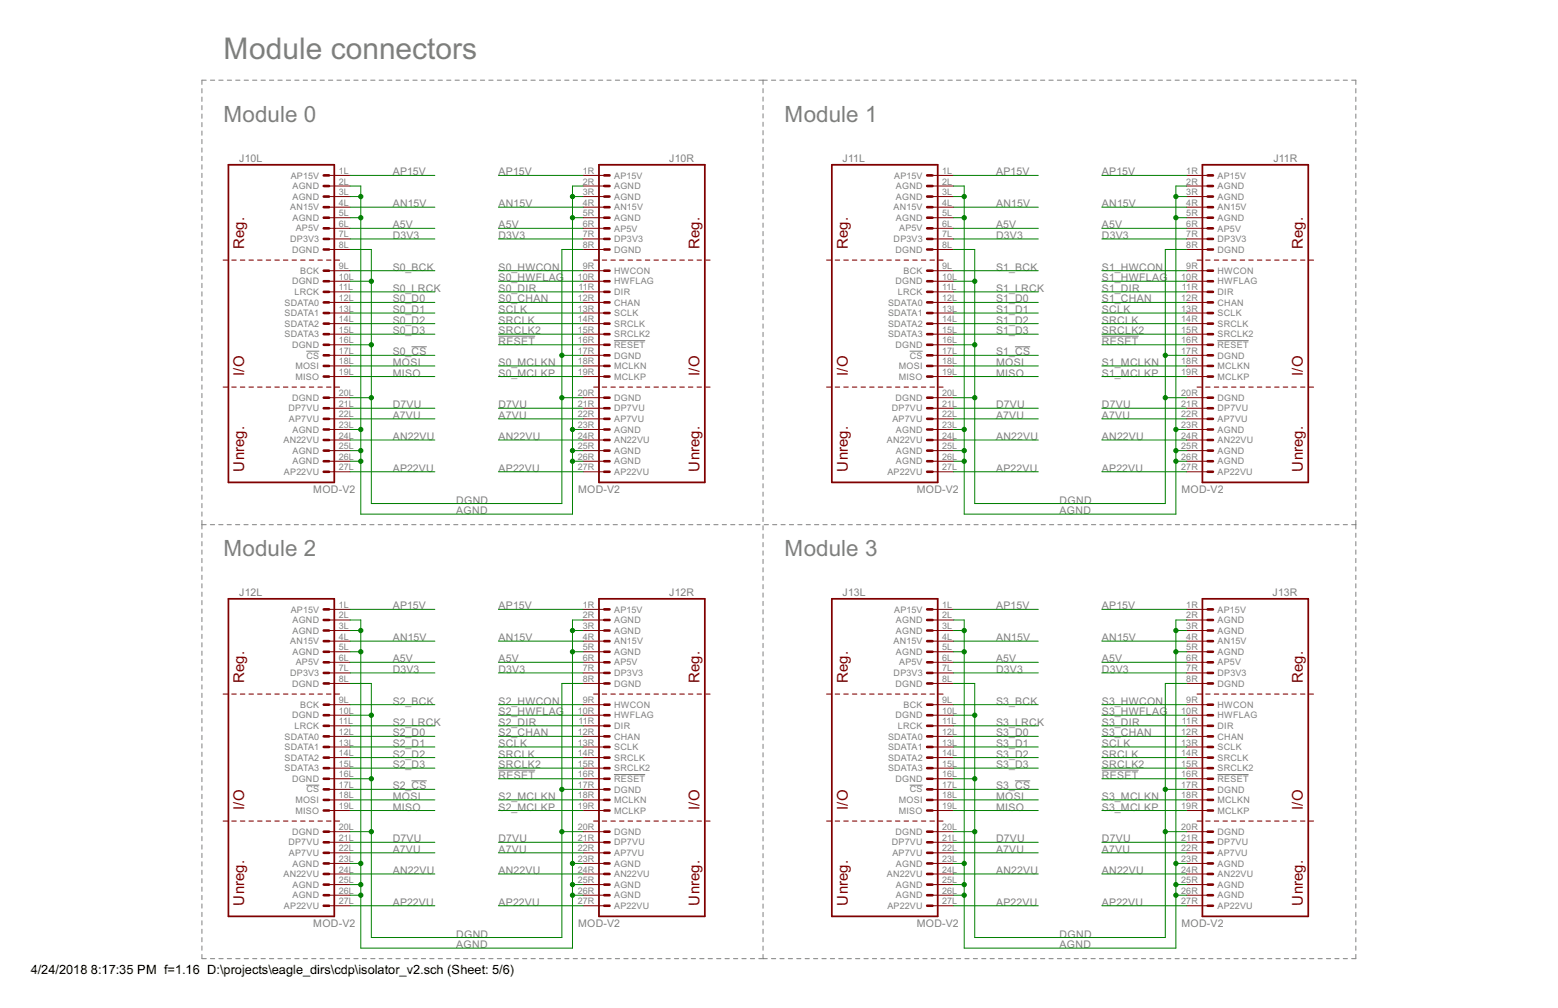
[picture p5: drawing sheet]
<svg xmlns="http://www.w3.org/2000/svg" width="432mm" height="279mm" viewBox="0 0 432 279" stroke-linecap="round" stroke-linejoin="round" font-family="sans-serif">
<defs><g id="words">
<text font-size="9.3" fill="#808080" x="62" y="16.3">Module connectors</text>
<g font-size="6.9" fill="#808080">
<text x="62" y="34">Module 0</text>
<text x="217.5" y="34">Module 1</text>
<text x="62" y="154.2">Module 2</text>
<text x="217.5" y="154.2">Module 3</text>
</g>
<g font-size="4.6" fill="#800000">
<text x="67.7" y="69.1" transform="rotate(-90 67.7 69.1)">Reg.</text>
<text x="193.9" y="69.1" transform="rotate(-90 193.9 69.1)">Reg.</text>
<text x="234.9" y="69.1" transform="rotate(-90 234.9 69.1)">Reg.</text>
<text x="361.1" y="69.1" transform="rotate(-90 361.1 69.1)">Reg.</text>
<text x="67.7" y="104.3" transform="rotate(-90 67.7 104.3)">I/O</text>
<text x="193.9" y="104.3" transform="rotate(-90 193.9 104.3)">I/O</text>
<text x="234.9" y="104.3" transform="rotate(-90 234.9 104.3)">I/O</text>
<text x="361.1" y="104.3" transform="rotate(-90 361.1 104.3)">I/O</text>
<text x="67.7" y="130.7" transform="rotate(-90 67.7 130.7)">Unreg.</text>
<text x="193.9" y="130.7" transform="rotate(-90 193.9 130.7)">Unreg.</text>
<text x="234.9" y="130.7" transform="rotate(-90 234.9 130.7)">Unreg.</text>
<text x="361.1" y="130.7" transform="rotate(-90 361.1 130.7)">Unreg.</text>
<text x="67.7" y="189.4" transform="rotate(-90 67.7 189.4)">Reg.</text>
<text x="193.9" y="189.4" transform="rotate(-90 193.9 189.4)">Reg.</text>
<text x="234.9" y="189.4" transform="rotate(-90 234.9 189.4)">Reg.</text>
<text x="361.1" y="189.4" transform="rotate(-90 361.1 189.4)">Reg.</text>
<text x="67.7" y="224.6" transform="rotate(-90 67.7 224.6)">I/O</text>
<text x="193.9" y="224.6" transform="rotate(-90 193.9 224.6)">I/O</text>
<text x="234.9" y="224.6" transform="rotate(-90 234.9 224.6)">I/O</text>
<text x="361.1" y="224.6" transform="rotate(-90 361.1 224.6)">I/O</text>
<text x="67.7" y="251" transform="rotate(-90 67.7 251)">Unreg.</text>
<text x="193.9" y="251" transform="rotate(-90 193.9 251)">Unreg.</text>
<text x="234.9" y="251" transform="rotate(-90 234.9 251)">Unreg.</text>
<text x="361.1" y="251" transform="rotate(-90 361.1 251)">Unreg.</text>
</g>
<g font-size="4">
<text x="8.5" y="269.9">4/24/2018</text>
<text x="25.2" y="269.9">8:17:35 PM f=1.16 D:\projects\eagle_dirs\cdp\isolator_v2.sch (Sheet: 5/6)</text>
</g>
<g font-size="3.3" fill="#808080">
<text x="66.3" y="44.8">J10L</text>
<text x="185.5" y="44.8">J10R</text>
<text x="233.5" y="44.8">J11L</text>
<text x="352.9" y="44.8">J11R</text>
<text x="108.8" y="48.6">AP15V</text>
<text x="138.2" y="48.6">AP15V</text>
<text x="276.1" y="48.6">AP15V</text>
<text x="305.4" y="48.6">AP15V</text>
<text x="108.8" y="57.4">AN15V</text>
<text x="138.2" y="57.4">AN15V</text>
<text x="276.1" y="57.4">AN15V</text>
<text x="305.4" y="57.4">AN15V</text>
<text x="108.8" y="63.3">A5V</text>
<text x="138.2" y="63.3">A5V</text>
<text x="276.1" y="63.3">A5V</text>
<text x="305.4" y="63.3">A5V</text>
<text x="108.8" y="66.2">D3V3</text>
<text x="138.2" y="66.2">D3V3</text>
<text x="276.1" y="66.2">D3V3</text>
<text x="305.4" y="66.2">D3V3</text>
<text x="108.8" y="75">S0_BCK</text>
<text x="138.2" y="75">S0_HWCON</text>
<text x="138.2" y="78">S0_HWFLAG</text>
<text x="276.1" y="75">S1_BCK</text>
<text x="305.4" y="75">S1_HWCON</text>
<text x="305.4" y="78">S1_HWFLAG</text>
<text x="108.8" y="80.9">S0_LRCK</text>
<text x="108.8" y="83.8">S0_D0</text>
<text x="138.2" y="80.9">S0_DIR</text>
<text x="138.2" y="83.8">S0_CHAN</text>
<text x="276.1" y="80.9">S1_LRCK</text>
<text x="276.1" y="83.8">S1_D0</text>
<text x="305.4" y="80.9">S1_DIR</text>
<text x="305.4" y="83.8">S1_CHAN</text>
<text x="108.8" y="86.8">S0_D1</text>
<text x="108.8" y="89.7">S0_D2</text>
<text x="138.2" y="86.8">SCLK</text>
<text x="138.2" y="89.7">SRCLK</text>
<text x="276.1" y="86.8">S1_D1</text>
<text x="276.1" y="89.7">S1_D2</text>
<text x="305.4" y="86.8">SCLK</text>
<text x="305.4" y="89.7">SRCLK</text>
<text x="108.8" y="92.6">S0_D3</text>
<text x="138.2" y="95.6">RESET</text>
<text x="138.2" y="92.6">SRCLK2</text>
<text x="276.1" y="92.6">S1_D3</text>
<text x="305.4" y="95.6">RESET</text>
<text x="305.4" y="92.6">SRCLK2</text>
<text x="108.8" y="101.4">MOSI</text>
<text x="108.8" y="98.5">S0_CS</text>
<text x="138.2" y="101.4">S0_MCLKN</text>
<text x="276.1" y="101.4">MOSI</text>
<text x="276.1" y="98.5">S1_CS</text>
<text x="305.4" y="101.4">S1_MCLKN</text>
<text x="108.8" y="104.4">MISO</text>
<text x="138.2" y="104.4">S0_MCLKP</text>
<text x="276.1" y="104.4">MISO</text>
<text x="305.4" y="104.4">S1_MCLKP</text>
<text x="108.8" y="113.2">D7VU</text>
<text x="138.2" y="113.2">D7VU</text>
<text x="276.1" y="113.2">D7VU</text>
<text x="305.4" y="113.2">D7VU</text>
<text x="108.8" y="116.1">A7VU</text>
<text x="138.2" y="116.1">A7VU</text>
<text x="276.1" y="116.1">A7VU</text>
<text x="305.4" y="116.1">A7VU</text>
<text x="108.8" y="122">AN22VU</text>
<text x="138.2" y="122">AN22VU</text>
<text x="276.1" y="122">AN22VU</text>
<text x="305.4" y="122">AN22VU</text>
<text x="108.8" y="130.8">AP22VU</text>
<text x="138.2" y="130.8">AP22VU</text>
<text x="276.1" y="130.8">AP22VU</text>
<text x="305.4" y="130.8">AP22VU</text>
<text x="86.8" y="136.6">MOD-V2</text>
<text x="160.2" y="136.6">MOD-V2</text>
<text x="254.1" y="136.6">MOD-V2</text>
<text x="327.5" y="136.6">MOD-V2</text>
<text x="126.4" y="142.5">AGND</text>
<text x="126.4" y="139.6">DGND</text>
<text x="293.7" y="142.5">AGND</text>
<text x="293.7" y="139.6">DGND</text>
<text x="66.3" y="165.1">J12L</text>
<text x="185.5" y="165.1">J12R</text>
<text x="233.5" y="165.1">J13L</text>
<text x="352.7" y="165.1">J13R</text>
<text x="108.8" y="168.9">AP15V</text>
<text x="138.2" y="168.9">AP15V</text>
<text x="276.1" y="168.9">AP15V</text>
<text x="305.4" y="168.9">AP15V</text>
<text x="108.8" y="177.7">AN15V</text>
<text x="138.2" y="177.7">AN15V</text>
<text x="276.1" y="177.7">AN15V</text>
<text x="305.4" y="177.7">AN15V</text>
<text x="108.8" y="183.6">A5V</text>
<text x="138.2" y="183.6">A5V</text>
<text x="276.1" y="183.6">A5V</text>
<text x="305.4" y="183.6">A5V</text>
<text x="108.8" y="186.5">D3V3</text>
<text x="138.2" y="186.5">D3V3</text>
<text x="276.1" y="186.5">D3V3</text>
<text x="305.4" y="186.5">D3V3</text>
<text x="108.8" y="195.3">S2_BCK</text>
<text x="138.2" y="195.3">S2_HWCON</text>
<text x="276.1" y="195.3">S3_BCK</text>
<text x="305.4" y="195.3">S3_HWCON</text>
<text x="108.8" y="201.2">S2_LRCK</text>
<text x="138.2" y="198.3">S2_HWFLAG</text>
<text x="138.2" y="201.2">S2_DIR</text>
<text x="276.1" y="201.2">S3_LRCK</text>
<text x="305.4" y="198.3">S3_HWFLAG</text>
<text x="305.4" y="201.2">S3_DIR</text>
<text x="108.8" y="204.1">S2_D0</text>
<text x="108.8" y="207.1">S2_D1</text>
<text x="108.8" y="210">S2_D2</text>
<text x="138.2" y="207.1">SCLK</text>
<text x="138.2" y="210">SRCLK</text>
<text x="138.2" y="204.1">S2_CHAN</text>
<text x="276.1" y="204.1">S3_D0</text>
<text x="276.1" y="207.1">S3_D1</text>
<text x="276.1" y="210">S3_D2</text>
<text x="305.4" y="207.1">SCLK</text>
<text x="305.4" y="210">SRCLK</text>
<text x="305.4" y="204.1">S3_CHAN</text>
<text x="108.8" y="212.9">S2_D3</text>
<text x="138.2" y="215.9">RESET</text>
<text x="138.2" y="212.9">SRCLK2</text>
<text x="276.1" y="212.9">S3_D3</text>
<text x="305.4" y="215.9">RESET</text>
<text x="305.4" y="212.9">SRCLK2</text>
<text x="108.8" y="221.7">MOSI</text>
<text x="108.8" y="218.8">S2_CS</text>
<text x="138.2" y="221.7">S2_MCLKN</text>
<text x="276.1" y="221.7">MOSI</text>
<text x="276.1" y="218.8">S3_CS</text>
<text x="305.4" y="221.7">S3_MCLKN</text>
<text x="108.8" y="224.7">MISO</text>
<text x="138.2" y="224.7">S2_MCLKP</text>
<text x="276.1" y="224.7">MISO</text>
<text x="305.4" y="224.7">S3_MCLKP</text>
<text x="108.8" y="233.5">D7VU</text>
<text x="138.2" y="233.5">D7VU</text>
<text x="276.1" y="233.5">D7VU</text>
<text x="305.4" y="233.5">D7VU</text>
<text x="108.8" y="236.4">A7VU</text>
<text x="138.2" y="236.4">A7VU</text>
<text x="276.1" y="236.4">A7VU</text>
<text x="305.4" y="236.4">A7VU</text>
<text x="108.8" y="242.3">AN22VU</text>
<text x="138.2" y="242.3">AN22VU</text>
<text x="276.1" y="242.3">AN22VU</text>
<text x="305.4" y="242.3">AN22VU</text>
<text x="108.8" y="251.1">AP22VU</text>
<text x="138.2" y="251.1">AP22VU</text>
<text x="276.1" y="251.1">AP22VU</text>
<text x="305.4" y="251.1">AP22VU</text>
<text x="86.8" y="256.9">MOD-V2</text>
<text x="160.2" y="256.9">MOD-V2</text>
<text x="254.1" y="256.9">MOD-V2</text>
<text x="327.5" y="256.9">MOD-V2</text>
<text x="126.4" y="262.8">AGND</text>
<text x="126.4" y="259.9">DGND</text>
<text x="293.7" y="262.8">AGND</text>
<text x="293.7" y="259.9">DGND</text>
</g>
<g font-size="2.8" fill="#808080">
<text x="80.6" y="49.5">AP15V</text>
<text x="81.1" y="52.4">AGND</text>
<text x="93.9" y="51.1">2L</text>
<text x="93.9" y="48.2">1L</text>
<text x="161.5" y="51.1">2R</text>
<text x="161.5" y="48.2">1R</text>
<text x="170.2" y="52.4">AGND</text>
<text x="170.2" y="49.5">AP15V</text>
<text x="247.8" y="49.5">AP15V</text>
<text x="248.3" y="52.4">AGND</text>
<text x="261.1" y="51.1">2L</text>
<text x="261.1" y="48.2">1L</text>
<text x="328.8" y="51.1">2R</text>
<text x="328.8" y="48.2">1R</text>
<text x="337.4" y="52.4">AGND</text>
<text x="337.4" y="49.5">AP15V</text>
<text x="80.4" y="58.3">AN15V</text>
<text x="81.1" y="55.4">AGND</text>
<text x="93.9" y="59.9">5L</text>
<text x="93.9" y="57">4L</text>
<text x="93.9" y="54.1">3L</text>
<text x="161.5" y="59.9">5R</text>
<text x="161.5" y="57">4R</text>
<text x="161.5" y="54.1">3R</text>
<text x="170.2" y="58.3">AN15V</text>
<text x="170.2" y="55.4">AGND</text>
<text x="247.7" y="58.3">AN15V</text>
<text x="248.3" y="55.4">AGND</text>
<text x="261.1" y="59.9">5L</text>
<text x="261.1" y="57">4L</text>
<text x="261.1" y="54.1">3L</text>
<text x="328.8" y="59.9">5R</text>
<text x="328.8" y="57">4R</text>
<text x="328.8" y="54.1">3R</text>
<text x="337.4" y="58.3">AN15V</text>
<text x="337.4" y="55.4">AGND</text>
<text x="81.1" y="61.2">AGND</text>
<text x="81.9" y="64.2">AP5V</text>
<text x="93.9" y="65.8">7L</text>
<text x="93.9" y="62.9">6L</text>
<text x="161.5" y="65.8">7R</text>
<text x="161.5" y="62.9">6R</text>
<text x="170.2" y="64.2">AP5V</text>
<text x="170.2" y="61.2">AGND</text>
<text x="248.3" y="61.2">AGND</text>
<text x="249.2" y="64.2">AP5V</text>
<text x="261.1" y="65.8">7L</text>
<text x="261.1" y="62.9">6L</text>
<text x="328.8" y="65.8">7R</text>
<text x="328.8" y="62.9">6R</text>
<text x="337.4" y="64.2">AP5V</text>
<text x="337.4" y="61.2">AGND</text>
<text x="80.4" y="67.1">DP3V3</text>
<text x="80.9" y="70">DGND</text>
<text x="93.9" y="68.7">8L</text>
<text x="161.5" y="68.7">8R</text>
<text x="170.2" y="70">DGND</text>
<text x="170.2" y="67.1">DP3V3</text>
<text x="247.7" y="67.1">DP3V3</text>
<text x="248.2" y="70">DGND</text>
<text x="261.1" y="68.7">8L</text>
<text x="328.8" y="68.7">8R</text>
<text x="337.4" y="70">DGND</text>
<text x="337.4" y="67.1">DP3V3</text>
<text x="83.2" y="75.9">BCK</text>
<text x="93.9" y="77.5">10L</text>
<text x="93.9" y="74.6">9L</text>
<text x="160.2" y="77.5">10R</text>
<text x="161.5" y="74.6">9R</text>
<text x="170.2" y="75.9">HWCON</text>
<text x="250.4" y="75.9">BCK</text>
<text x="261.1" y="77.5">10L</text>
<text x="261.1" y="74.6">9L</text>
<text x="327.4" y="77.5">10R</text>
<text x="328.8" y="74.6">9R</text>
<text x="337.4" y="75.9">HWCON</text>
<text x="80.9" y="78.8">DGND</text>
<text x="81.6" y="81.8">LRCK</text>
<text x="93.9" y="83.4">12L</text>
<text x="93.9" y="80.5">11L</text>
<text x="160.2" y="83.4">12R</text>
<text x="160.3" y="80.5">11R</text>
<text x="170.2" y="81.8">DIR</text>
<text x="170.2" y="78.8">HWFLAG</text>
<text x="248.2" y="78.8">DGND</text>
<text x="248.8" y="81.8">LRCK</text>
<text x="261.1" y="83.4">12L</text>
<text x="261.1" y="80.5">11L</text>
<text x="327.4" y="83.4">12R</text>
<text x="327.6" y="80.5">11R</text>
<text x="337.4" y="81.8">DIR</text>
<text x="337.4" y="78.8">HWFLAG</text>
<text x="78.9" y="87.6">SDATA1</text>
<text x="78.9" y="84.7">SDATA0</text>
<text x="93.9" y="89.3">14L</text>
<text x="93.9" y="86.4">13L</text>
<text x="160.2" y="89.3">14R</text>
<text x="160.2" y="86.4">13R</text>
<text x="170.2" y="87.6">SCLK</text>
<text x="170.2" y="84.7">CHAN</text>
<text x="246.1" y="87.6">SDATA1</text>
<text x="246.1" y="84.7">SDATA0</text>
<text x="261.1" y="89.3">14L</text>
<text x="261.1" y="86.4">13L</text>
<text x="327.4" y="89.3">14R</text>
<text x="327.4" y="86.4">13R</text>
<text x="337.4" y="87.6">SCLK</text>
<text x="337.4" y="84.7">CHAN</text>
<text x="78.9" y="93.5">SDATA3</text>
<text x="78.9" y="90.6">SDATA2</text>
<text x="93.9" y="92.2">15L</text>
<text x="93.9" y="95.2">16L</text>
<text x="160.2" y="95.2">16R</text>
<text x="160.2" y="92.2">15R</text>
<text x="170.2" y="90.6">SRCLK</text>
<text x="170.2" y="93.5">SRCLK2</text>
<text x="246.1" y="93.5">SDATA3</text>
<text x="246.1" y="90.6">SDATA2</text>
<text x="261.1" y="92.2">15L</text>
<text x="261.1" y="95.2">16L</text>
<text x="327.4" y="95.2">16R</text>
<text x="327.4" y="92.2">15R</text>
<text x="337.4" y="90.6">SRCLK</text>
<text x="337.4" y="93.5">SRCLK2</text>
<text x="80.9" y="96.4">DGND</text>
<text x="84.9" y="99.4">CS</text>
<text x="93.9" y="101">18L</text>
<text x="93.9" y="98.1">17L</text>
<text x="160.2" y="101">18R</text>
<text x="160.2" y="98.1">17R</text>
<text x="170.2" y="99.4">DGND</text>
<text x="170.2" y="96.4">RESET</text>
<text x="248.2" y="96.4">DGND</text>
<text x="252.2" y="99.4">CS</text>
<text x="261.1" y="101">18L</text>
<text x="261.1" y="98.1">17L</text>
<text x="327.4" y="101">18R</text>
<text x="327.4" y="98.1">17R</text>
<text x="337.4" y="99.4">DGND</text>
<text x="337.4" y="96.4">RESET</text>
<text x="81.9" y="105.2">MISO</text>
<text x="81.9" y="102.3">MOSI</text>
<text x="93.9" y="104">19L</text>
<text x="160.2" y="104">19R</text>
<text x="170.2" y="105.2">MCLKP</text>
<text x="170.2" y="102.3">MCLKN</text>
<text x="249.1" y="105.2">MISO</text>
<text x="249.1" y="102.3">MOSI</text>
<text x="261.1" y="104">19L</text>
<text x="327.4" y="104">19R</text>
<text x="337.4" y="105.2">MCLKP</text>
<text x="337.4" y="102.3">MCLKN</text>
<text x="80.9" y="111.1">DGND</text>
<text x="93.9" y="112.8">21L</text>
<text x="93.9" y="109.8">20L</text>
<text x="160.2" y="112.8">21R</text>
<text x="160.2" y="109.8">20R</text>
<text x="170.2" y="111.1">DGND</text>
<text x="248.2" y="111.1">DGND</text>
<text x="261.1" y="112.8">21L</text>
<text x="261.1" y="109.8">20L</text>
<text x="327.4" y="112.8">21R</text>
<text x="327.4" y="109.8">20R</text>
<text x="337.4" y="111.1">DGND</text>
<text x="80" y="114">DP7VU</text>
<text x="80.1" y="117">AP7VU</text>
<text x="81.1" y="119.9">AGND</text>
<text x="93.9" y="118.6">23L</text>
<text x="93.9" y="115.7">22L</text>
<text x="160.2" y="118.6">23R</text>
<text x="160.2" y="115.7">22R</text>
<text x="170.2" y="119.9">AGND</text>
<text x="170.2" y="117">AP7VU</text>
<text x="170.2" y="114">DP7VU</text>
<text x="247.2" y="114">DP7VU</text>
<text x="247.3" y="117">AP7VU</text>
<text x="248.3" y="119.9">AGND</text>
<text x="261.1" y="118.6">23L</text>
<text x="261.1" y="115.7">22L</text>
<text x="327.4" y="118.6">23R</text>
<text x="327.4" y="115.7">22R</text>
<text x="337.4" y="119.9">AGND</text>
<text x="337.4" y="117">AP7VU</text>
<text x="337.4" y="114">DP7VU</text>
<text x="78.6" y="122.8">AN22VU</text>
<text x="81.1" y="125.8">AGND</text>
<text x="93.9" y="124.5">25L</text>
<text x="93.9" y="121.6">24L</text>
<text x="160.2" y="124.5">25R</text>
<text x="160.2" y="121.6">24R</text>
<text x="170.2" y="125.8">AGND</text>
<text x="170.2" y="122.8">AN22VU</text>
<text x="245.8" y="122.8">AN22VU</text>
<text x="248.3" y="125.8">AGND</text>
<text x="261.1" y="124.5">25L</text>
<text x="261.1" y="121.6">24L</text>
<text x="327.4" y="124.5">25R</text>
<text x="327.4" y="121.6">24R</text>
<text x="337.4" y="125.8">AGND</text>
<text x="337.4" y="122.8">AN22VU</text>
<text x="78.7" y="131.6">AP22VU</text>
<text x="81.1" y="128.7">AGND</text>
<text x="93.9" y="130.4">27L</text>
<text x="93.9" y="127.4">26L</text>
<text x="160.2" y="130.4">27R</text>
<text x="160.2" y="127.4">26R</text>
<text x="170.2" y="131.7">AP22VU</text>
<text x="170.2" y="128.7">AGND</text>
<text x="245.9" y="131.6">AP22VU</text>
<text x="248.3" y="128.7">AGND</text>
<text x="261.1" y="130.4">27L</text>
<text x="261.1" y="127.4">26L</text>
<text x="327.4" y="130.4">27R</text>
<text x="327.4" y="127.4">26R</text>
<text x="337.4" y="131.7">AP22VU</text>
<text x="337.4" y="128.7">AGND</text>
<text x="80.6" y="169.8">AP15V</text>
<text x="81.1" y="172.7">AGND</text>
<text x="93.9" y="171.4">2L</text>
<text x="93.9" y="168.5">1L</text>
<text x="161.5" y="171.4">2R</text>
<text x="161.5" y="168.5">1R</text>
<text x="170.2" y="172.7">AGND</text>
<text x="170.2" y="169.8">AP15V</text>
<text x="247.8" y="169.8">AP15V</text>
<text x="248.3" y="172.7">AGND</text>
<text x="261.1" y="171.4">2L</text>
<text x="261.1" y="168.5">1L</text>
<text x="328.8" y="171.4">2R</text>
<text x="328.8" y="168.5">1R</text>
<text x="337.4" y="172.7">AGND</text>
<text x="337.4" y="169.8">AP15V</text>
<text x="80.4" y="178.6">AN15V</text>
<text x="81.1" y="175.7">AGND</text>
<text x="93.9" y="177.3">4L</text>
<text x="93.9" y="174.4">3L</text>
<text x="161.5" y="177.3">4R</text>
<text x="161.5" y="174.4">3R</text>
<text x="170.2" y="178.6">AN15V</text>
<text x="170.2" y="175.7">AGND</text>
<text x="247.7" y="178.6">AN15V</text>
<text x="248.3" y="175.7">AGND</text>
<text x="261.1" y="177.3">4L</text>
<text x="261.1" y="174.4">3L</text>
<text x="328.8" y="177.3">4R</text>
<text x="328.8" y="174.4">3R</text>
<text x="337.4" y="178.6">AN15V</text>
<text x="337.4" y="175.7">AGND</text>
<text x="81.1" y="181.5">AGND</text>
<text x="81.9" y="184.5">AP5V</text>
<text x="93.9" y="183.2">6L</text>
<text x="93.9" y="180.2">5L</text>
<text x="161.5" y="183.2">6R</text>
<text x="161.5" y="180.2">5R</text>
<text x="170.2" y="184.5">AP5V</text>
<text x="170.2" y="181.5">AGND</text>
<text x="248.3" y="181.5">AGND</text>
<text x="249.2" y="184.5">AP5V</text>
<text x="261.1" y="183.2">6L</text>
<text x="261.1" y="180.2">5L</text>
<text x="328.8" y="183.2">6R</text>
<text x="328.8" y="180.2">5R</text>
<text x="337.4" y="184.5">AP5V</text>
<text x="337.4" y="181.5">AGND</text>
<text x="80.4" y="187.4">DP3V3</text>
<text x="80.9" y="190.3">DGND</text>
<text x="93.9" y="189">8L</text>
<text x="93.9" y="186.1">7L</text>
<text x="161.5" y="189">8R</text>
<text x="161.5" y="186.1">7R</text>
<text x="170.2" y="190.3">DGND</text>
<text x="170.2" y="187.4">DP3V3</text>
<text x="247.7" y="187.4">DP3V3</text>
<text x="248.2" y="190.3">DGND</text>
<text x="261.1" y="189">8L</text>
<text x="261.1" y="186.1">7L</text>
<text x="328.8" y="189">8R</text>
<text x="328.8" y="186.1">7R</text>
<text x="337.4" y="190.3">DGND</text>
<text x="337.4" y="187.4">DP3V3</text>
<text x="83.2" y="196.2">BCK</text>
<text x="93.9" y="197.8">10L</text>
<text x="93.9" y="194.9">9L</text>
<text x="160.2" y="197.8">10R</text>
<text x="161.5" y="194.9">9R</text>
<text x="170.2" y="196.2">HWCON</text>
<text x="250.4" y="196.2">BCK</text>
<text x="261.1" y="197.8">10L</text>
<text x="261.1" y="194.9">9L</text>
<text x="327.4" y="197.8">10R</text>
<text x="328.8" y="194.9">9R</text>
<text x="337.4" y="196.2">HWCON</text>
<text x="80.9" y="199.1">DGND</text>
<text x="81.6" y="202.1">LRCK</text>
<text x="93.9" y="203.7">12L</text>
<text x="93.9" y="200.8">11L</text>
<text x="160.2" y="203.7">12R</text>
<text x="160.3" y="200.8">11R</text>
<text x="170.2" y="202.1">DIR</text>
<text x="170.2" y="199.1">HWFLAG</text>
<text x="248.2" y="199.1">DGND</text>
<text x="248.8" y="202.1">LRCK</text>
<text x="261.1" y="203.7">12L</text>
<text x="261.1" y="200.8">11L</text>
<text x="327.4" y="203.7">12R</text>
<text x="327.6" y="200.8">11R</text>
<text x="337.4" y="202.1">DIR</text>
<text x="337.4" y="199.1">HWFLAG</text>
<text x="78.9" y="207.9">SDATA1</text>
<text x="78.9" y="205">SDATA0</text>
<text x="93.9" y="209.6">14L</text>
<text x="93.9" y="206.6">13L</text>
<text x="160.2" y="209.6">14R</text>
<text x="160.2" y="206.6">13R</text>
<text x="170.2" y="207.9">SCLK</text>
<text x="170.2" y="205">CHAN</text>
<text x="246.1" y="207.9">SDATA1</text>
<text x="246.1" y="205">SDATA0</text>
<text x="261.1" y="209.6">14L</text>
<text x="261.1" y="206.6">13L</text>
<text x="327.4" y="209.6">14R</text>
<text x="327.4" y="206.6">13R</text>
<text x="337.4" y="207.9">SCLK</text>
<text x="337.4" y="205">CHAN</text>
<text x="78.9" y="213.8">SDATA3</text>
<text x="78.9" y="210.9">SDATA2</text>
<text x="93.9" y="212.5">15L</text>
<text x="93.9" y="215.4">16L</text>
<text x="160.2" y="215.4">16R</text>
<text x="160.2" y="212.5">15R</text>
<text x="170.2" y="210.9">SRCLK</text>
<text x="170.2" y="213.8">SRCLK2</text>
<text x="246.1" y="213.8">SDATA3</text>
<text x="246.1" y="210.9">SDATA2</text>
<text x="261.1" y="212.5">15L</text>
<text x="261.1" y="215.4">16L</text>
<text x="327.4" y="215.4">16R</text>
<text x="327.4" y="212.5">15R</text>
<text x="337.4" y="210.9">SRCLK</text>
<text x="337.4" y="213.8">SRCLK2</text>
<text x="80.9" y="216.7">DGND</text>
<text x="84.9" y="219.7">CS</text>
<text x="93.9" y="221.3">18L</text>
<text x="93.9" y="218.4">17L</text>
<text x="160.2" y="221.3">18R</text>
<text x="160.2" y="218.4">17R</text>
<text x="170.2" y="219.7">DGND</text>
<text x="170.2" y="216.7">RESET</text>
<text x="248.2" y="216.7">DGND</text>
<text x="252.2" y="219.7">CS</text>
<text x="261.1" y="221.3">18L</text>
<text x="261.1" y="218.4">17L</text>
<text x="327.4" y="221.3">18R</text>
<text x="327.4" y="218.4">17R</text>
<text x="337.4" y="219.7">DGND</text>
<text x="337.4" y="216.7">RESET</text>
<text x="81.9" y="225.5">MISO</text>
<text x="81.9" y="222.6">MOSI</text>
<text x="93.9" y="224.2">19L</text>
<text x="160.2" y="224.2">19R</text>
<text x="170.2" y="225.5">MCLKP</text>
<text x="170.2" y="222.6">MCLKN</text>
<text x="249.1" y="225.5">MISO</text>
<text x="249.1" y="222.6">MOSI</text>
<text x="261.1" y="224.2">19L</text>
<text x="327.4" y="224.2">19R</text>
<text x="337.4" y="225.5">MCLKP</text>
<text x="337.4" y="222.6">MCLKN</text>
<text x="80.9" y="231.4">DGND</text>
<text x="93.9" y="233">21L</text>
<text x="93.9" y="230.1">20L</text>
<text x="160.2" y="233">21R</text>
<text x="160.2" y="230.1">20R</text>
<text x="170.2" y="231.4">DGND</text>
<text x="248.2" y="231.4">DGND</text>
<text x="261.1" y="233">21L</text>
<text x="261.1" y="230.1">20L</text>
<text x="327.4" y="233">21R</text>
<text x="327.4" y="230.1">20R</text>
<text x="337.4" y="231.4">DGND</text>
<text x="80" y="234.3">DP7VU</text>
<text x="80.1" y="237.3">AP7VU</text>
<text x="93.9" y="238.9">23L</text>
<text x="93.9" y="236">22L</text>
<text x="160.2" y="238.9">23R</text>
<text x="160.2" y="236">22R</text>
<text x="170.2" y="237.3">AP7VU</text>
<text x="170.2" y="234.3">DP7VU</text>
<text x="247.2" y="234.3">DP7VU</text>
<text x="247.3" y="237.3">AP7VU</text>
<text x="261.1" y="238.9">23L</text>
<text x="261.1" y="236">22L</text>
<text x="327.4" y="238.9">23R</text>
<text x="327.4" y="236">22R</text>
<text x="337.4" y="237.3">AP7VU</text>
<text x="337.4" y="234.3">DP7VU</text>
<text x="78.6" y="243.1">AN22VU</text>
<text x="81.1" y="240.2">AGND</text>
<text x="93.9" y="244.8">25L</text>
<text x="93.9" y="241.9">24L</text>
<text x="160.2" y="244.8">25R</text>
<text x="160.2" y="241.9">24R</text>
<text x="170.2" y="243.1">AN22VU</text>
<text x="170.2" y="240.2">AGND</text>
<text x="245.8" y="243.1">AN22VU</text>
<text x="248.3" y="240.2">AGND</text>
<text x="261.1" y="244.8">25L</text>
<text x="261.1" y="241.9">24L</text>
<text x="327.4" y="244.8">25R</text>
<text x="327.4" y="241.9">24R</text>
<text x="337.4" y="243.1">AN22VU</text>
<text x="337.4" y="240.2">AGND</text>
<text x="78.7" y="251.9">AP22VU</text>
<text x="81.1" y="249">AGND</text>
<text x="81.1" y="246.1">AGND</text>
<text x="93.9" y="250.7">27L</text>
<text x="93.9" y="247.7">26L</text>
<text x="160.2" y="250.7">27R</text>
<text x="160.2" y="247.7">26R</text>
<text x="170.2" y="251.9">AP22VU</text>
<text x="170.2" y="249">AGND</text>
<text x="170.2" y="246.1">AGND</text>
<text x="245.9" y="251.9">AP22VU</text>
<text x="248.3" y="249">AGND</text>
<text x="248.3" y="246.1">AGND</text>
<text x="261.1" y="250.7">27L</text>
<text x="261.1" y="247.7">26L</text>
<text x="327.4" y="250.7">27R</text>
<text x="327.4" y="247.7">26R</text>
<text x="337.4" y="251.9">AP22VU</text>
<text x="337.4" y="249">AGND</text>
<text x="337.4" y="246.1">AGND</text>
</g>
</g></defs>
<g fill="#808080" stroke="#808080" stroke-width=".28">
<path d="M56 22.2h1.1z"/>
<path d="M58.3 22.2h1.2z"/>
<path d="M60.6 22.2h1.2z"/>
<path d="M63 22.2h1.2z"/>
<path d="M65.3 22.2h1.2z"/>
<path d="M67.7 22.2h1.2z"/>
<path d="M70 22.2h1.2z"/>
<path d="M72.3 22.2h1.2z"/>
<path d="M74.7 22.2h1.2z"/>
<path d="M77 22.2h1.2z"/>
<path d="M79.4 22.2h1.1z"/>
<path d="M81.7 22.2h1.2z"/>
<path d="M84 22.2h1.2z"/>
<path d="M86.4 22.2h1.1z"/>
<path d="M88.7 22.2h1.2z"/>
<path d="M91 22.2h1.2z"/>
<path d="M93.4 22.2h1.2z"/>
<path d="M95.7 22.2h1.2z"/>
<path d="M98.1 22.2h1.2z"/>
<path d="M100.4 22.2h1.2z"/>
<path d="M102.7 22.2h1.2z"/>
<path d="M105.1 22.2h1.2z"/>
<path d="M107.4 22.2h1.2z"/>
<path d="M109.7 22.2h1.2z"/>
<path d="M112.1 22.2h1.2z"/>
<path d="M114.4 22.2h1.2z"/>
<path d="M116.8 22.2h1.1z"/>
<path d="M119.1 22.2h1.2z"/>
<path d="M121.4 22.2h1.2z"/>
<path d="M123.8 22.2h1.2z"/>
<path d="M126.1 22.2h1.2z"/>
<path d="M128.5 22.2h1.1z"/>
<path d="M130.8 22.2h1.2z"/>
<path d="M133.1 22.2h1.2z"/>
<path d="M135.5 22.2h1.2z"/>
<path d="M137.8 22.2h1.2z"/>
<path d="M140.1 22.2h1.2z"/>
<path d="M142.5 22.2h1.2z"/>
<path d="M144.8 22.2h1.2z"/>
<path d="M147.2 22.2h1.1z"/>
<path d="M149.5 22.2h1.2z"/>
<path d="M151.8 22.2h1.2z"/>
<path d="M154.2 22.2h1.2z"/>
<path d="M156.5 22.2h1.2z"/>
<path d="M158.9 22.2h1.1z"/>
<path d="M161.2 22.2h1.2z"/>
<path d="M163.5 22.2h1.2z"/>
<path d="M165.9 22.2h1.1z"/>
<path d="M168.2 22.2h1.2z"/>
<path d="M170.5 22.2h1.2z"/>
<path d="M172.9 22.2h1.2z"/>
<path d="M175.2 22.2h1.2z"/>
<path d="M177.5 22.2h1.2z"/>
<path d="M179.9 22.2h1.2z"/>
<path d="M182.2 22.2h1.2z"/>
<path d="M184.6 22.2h1.2z"/>
<path d="M186.9 22.2h1.2z"/>
<path d="M189.3 22.2h1.1z"/>
<path d="M191.6 22.2h1.2z"/>
<path d="M193.9 22.2h1.2z"/>
<path d="M196.3 22.2h1.1z"/>
<path d="M198.6 22.2h1.2z"/>
<path d="M200.9 22.2h1.2z"/>
<path d="M203.3 22.2h1.1z"/>
<path d="M205.6 22.2h1.2z"/>
<path d="M207.9 22.2h1.2z"/>
<path d="M210.3 22.2h1.2z"/>
<path d="M211.5 22.2h1.2z"/>
<path d="M213.8 22.2h1.2z"/>
<path d="M216.1 22.2h1.2z"/>
<path d="M218.5 22.2h1.1z"/>
<path d="M220.8 22.2h1.2z"/>
<path d="M223.1 22.2h1.2z"/>
<path d="M225.5 22.2h1.1z"/>
<path d="M227.8 22.2h1.2z"/>
<path d="M230.1 22.2h1.2z"/>
<path d="M232.5 22.2h1.1z"/>
<path d="M234.8 22.2h1.2z"/>
<path d="M237.1 22.2h1.2z"/>
<path d="M239.4 22.2h1.2z"/>
<path d="M241.8 22.2h1.2z"/>
<path d="M244.1 22.2h1.2z"/>
<path d="M246.4 22.2h1.2z"/>
<path d="M248.8 22.2h1.1z"/>
<path d="M251.1 22.2h1.2z"/>
<path d="M253.4 22.2h1.2z"/>
<path d="M255.8 22.2h1.1z"/>
<path d="M258.1 22.2h1.1z"/>
<path d="M260.4 22.2h1.2z"/>
<path d="M262.7 22.2h1.2z"/>
<path d="M265.1 22.2h1.2z"/>
<path d="M267.4 22.2h1.2z"/>
<path d="M269.7 22.2h1.2z"/>
<path d="M272.1 22.2h1.1z"/>
<path d="M274.4 22.2h1.2z"/>
<path d="M276.7 22.2h1.2z"/>
<path d="M279.1 22.2h1.1z"/>
<path d="M281.4 22.2h1.2z"/>
<path d="M283.7 22.2h1.2z"/>
<path d="M286 22.2h1.2z"/>
<path d="M288.4 22.2h1.2z"/>
<path d="M290.7 22.2h1.2z"/>
<path d="M293 22.2h1.2z"/>
<path d="M295.4 22.2h1.1z"/>
<path d="M297.7 22.2h1.2z"/>
<path d="M300 22.2h1.2z"/>
<path d="M302.4 22.2h1.1z"/>
<path d="M304.7 22.2h1.2z"/>
<path d="M307 22.2h1.2z"/>
<path d="M309.4 22.2h1.1z"/>
<path d="M311.7 22.2h1.2z"/>
<path d="M314 22.2h1.2z"/>
<path d="M316.3 22.2h1.2z"/>
<path d="M318.7 22.2h1.1z"/>
<path d="M321 22.2h1.2z"/>
<path d="M323.3 22.2h1.2z"/>
<path d="M325.7 22.2h1.1z"/>
<path d="M328 22.2h1.2z"/>
<path d="M330.3 22.2h1.2z"/>
<path d="M332.7 22.2h1.1z"/>
<path d="M335 22.2h1.2z"/>
<path d="M337.3 22.2h1.2z"/>
<path d="M339.6 22.2h1.2z"/>
<path d="M342 22.2h1.2z"/>
<path d="M344.3 22.2h1.2z"/>
<path d="M346.6 22.2h1.2z"/>
<path d="M349 22.2h1.1z"/>
<path d="M351.3 22.2h1.2z"/>
<path d="M353.6 22.2h1.2z"/>
<path d="M356 22.2h1.1z"/>
<path d="M358.3 22.2h1.2z"/>
<path d="M360.6 22.2h1.2z"/>
<path d="M362.9 22.2h1.2z"/>
<path d="M365.3 22.2h1.2z"/>
<path d="M367.6 22.2h1.2z"/>
<path d="M370 22.2h1.1z"/>
<path d="M372.3 22.2h1.1z"/>
<path d="M374.6 22.2h1.2z"/>
<path d="M375.8 22.2v1.2z"/>
<path d="M375.8 24.6v1.2z"/>
<path d="M375.8 26.9v1.2z"/>
<path d="M375.8 29.3v1.1z"/>
<path d="M375.8 31.6v1.2z"/>
<path d="M375.8 34v1.1z"/>
<path d="M375.8 36.3v1.2z"/>
<path d="M375.8 38.7v1.1z"/>
<path d="M375.8 41v1.2z"/>
<path d="M375.8 43.3v1.2z"/>
<path d="M375.8 45.7v1.2z"/>
<path d="M375.8 48v1.2z"/>
<path d="M375.8 50.4v1.2z"/>
<path d="M375.8 52.7v1.2z"/>
<path d="M375.8 55.1v1.2z"/>
<path d="M375.8 57.4v1.2z"/>
<path d="M375.8 59.8v1.2z"/>
<path d="M375.8 62.1v1.2z"/>
<path d="M375.8 64.5v1.2z"/>
<path d="M375.8 66.8v1.2z"/>
<path d="M375.8 69.2v1.1z"/>
<path d="M375.8 71.5v1.2z"/>
<path d="M375.8 73.9v1.1z"/>
<path d="M375.8 76.2v1.2z"/>
<path d="M375.8 78.5v1.2z"/>
<path d="M375.8 80.9v1.2z"/>
<path d="M375.8 83.2v1.2z"/>
<path d="M375.8 85.6v1.2z"/>
<path d="M375.8 87.9v1.2z"/>
<path d="M375.8 90.3v1.2z"/>
<path d="M375.8 92.6v1.2z"/>
<path d="M375.8 95v1.2z"/>
<path d="M375.8 97.3v1.2z"/>
<path d="M375.8 99.7v1.2z"/>
<path d="M375.8 102v1.2z"/>
<path d="M375.8 104.4v1.1z"/>
<path d="M375.8 106.7v1.2z"/>
<path d="M375.8 109.1v1.1z"/>
<path d="M375.8 111.4v1.2z"/>
<path d="M375.8 113.7v1.2z"/>
<path d="M375.8 116.1v1.2z"/>
<path d="M375.8 118.4v1.2z"/>
<path d="M375.8 120.8v1.2z"/>
<path d="M375.8 123.1v1.2z"/>
<path d="M375.8 125.5v1.2z"/>
<path d="M375.8 127.8v1.2z"/>
<path d="M375.8 130.2v1.2z"/>
<path d="M375.8 132.5v1.2z"/>
<path d="M375.8 134.9v1.2z"/>
<path d="M375.8 137.2v1.2z"/>
<path d="M375.8 139.6v1.1z"/>
<path d="M375.8 141.9v1.2z"/>
<path d="M375.8 144.3v1.1z"/>
<path d="M375.8 145.4v1.2z"/>
<path d="M375.8 147.8v1.1z"/>
<path d="M375.8 150.1v1.2z"/>
<path d="M375.8 152.4v1.2z"/>
<path d="M375.8 154.8v1.2z"/>
<path d="M375.8 157.1v1.2z"/>
<path d="M375.8 159.4v1.2z"/>
<path d="M375.8 161.8v1.2z"/>
<path d="M375.8 164.1v1.2z"/>
<path d="M375.8 166.5v1.1z"/>
<path d="M375.8 168.8v1.2z"/>
<path d="M375.8 171.1v1.2z"/>
<path d="M375.8 173.5v1.1z"/>
<path d="M375.8 175.8v1.2z"/>
<path d="M375.8 178.1v1.2z"/>
<path d="M375.8 180.5v1.2z"/>
<path d="M375.8 182.8v1.2z"/>
<path d="M375.8 185.1v1.2z"/>
<path d="M375.8 187.5v1.2z"/>
<path d="M375.8 189.8v1.2z"/>
<path d="M375.8 192.2v1.1z"/>
<path d="M375.8 194.5v1.2z"/>
<path d="M375.8 196.8v1.2z"/>
<path d="M375.8 199.2v1.1z"/>
<path d="M375.8 201.5v1.2z"/>
<path d="M375.8 203.8v1.2z"/>
<path d="M375.8 206.2v1.1z"/>
<path d="M375.8 208.5v1.2z"/>
<path d="M375.8 210.8v1.2z"/>
<path d="M375.8 213.2v1.2z"/>
<path d="M375.8 215.5v1.2z"/>
<path d="M375.8 217.8v1.2z"/>
<path d="M375.8 220.2v1.2z"/>
<path d="M375.8 222.5v1.2z"/>
<path d="M375.8 224.9v1.1z"/>
<path d="M375.8 227.2v1.2z"/>
<path d="M375.8 229.5v1.2z"/>
<path d="M375.8 231.9v1.1z"/>
<path d="M375.8 234.2v1.2z"/>
<path d="M375.8 236.5v1.2z"/>
<path d="M375.8 238.9v1.2z"/>
<path d="M375.8 241.2v1.2z"/>
<path d="M375.8 243.5v1.2z"/>
<path d="M375.8 245.9v1.2z"/>
<path d="M375.8 248.2v1.2z"/>
<path d="M375.8 250.5v1.2z"/>
<path d="M375.8 252.9v1.2z"/>
<path d="M375.8 255.2v1.2z"/>
<path d="M375.8 257.5v1.2z"/>
<path d="M375.8 259.9v1.2z"/>
<path d="M375.8 262.2v1.2z"/>
<path d="M375.8 264.5v1.2z"/>
<path d="M374.6 265.7h1.2z"/>
<path d="M372.3 265.7h1.1z"/>
<path d="M370 265.7h1.1z"/>
<path d="M367.6 265.7h1.2z"/>
<path d="M365.3 265.7h1.2z"/>
<path d="M362.9 265.7h1.2z"/>
<path d="M360.6 265.7h1.2z"/>
<path d="M358.3 265.7h1.2z"/>
<path d="M356 265.7h1.1z"/>
<path d="M353.6 265.7h1.2z"/>
<path d="M351.3 265.7h1.2z"/>
<path d="M349 265.7h1.1z"/>
<path d="M346.6 265.7h1.2z"/>
<path d="M344.3 265.7h1.2z"/>
<path d="M342 265.7h1.2z"/>
<path d="M339.7 265.7h1.1z"/>
<path d="M337.3 265.7h1.2z"/>
<path d="M335 265.7h1.2z"/>
<path d="M332.7 265.7h1.1z"/>
<path d="M330.3 265.7h1.2z"/>
<path d="M328 265.7h1.2z"/>
<path d="M325.7 265.7h1.1z"/>
<path d="M323.3 265.7h1.2z"/>
<path d="M321 265.7h1.2z"/>
<path d="M318.7 265.7h1.1z"/>
<path d="M316.4 265.7h1.1z"/>
<path d="M314 265.7h1.2z"/>
<path d="M311.7 265.7h1.2z"/>
<path d="M309.4 265.7h1.1z"/>
<path d="M307 265.7h1.2z"/>
<path d="M304.7 265.7h1.2z"/>
<path d="M302.4 265.7h1.2z"/>
<path d="M300 265.7h1.2z"/>
<path d="M297.7 265.7h1.2z"/>
<path d="M295.4 265.7h1.1z"/>
<path d="M293.1 265.7h1.1z"/>
<path d="M290.7 265.7h1.2z"/>
<path d="M288.4 265.7h1.2z"/>
<path d="M286 265.7h1.2z"/>
<path d="M283.7 265.7h1.2z"/>
<path d="M281.4 265.7h1.2z"/>
<path d="M279.1 265.7h1.1z"/>
<path d="M276.7 265.7h1.2z"/>
<path d="M274.4 265.7h1.2z"/>
<path d="M272.1 265.7h1.1z"/>
<path d="M269.7 265.7h1.2z"/>
<path d="M267.4 265.7h1.2z"/>
<path d="M265.1 265.7h1.2z"/>
<path d="M262.7 265.7h1.2z"/>
<path d="M260.4 265.7h1.2z"/>
<path d="M258.1 265.7h1.2z"/>
<path d="M255.8 265.7h1.1z"/>
<path d="M253.4 265.7h1.2z"/>
<path d="M251.1 265.7h1.2z"/>
<path d="M248.8 265.7h1.1z"/>
<path d="M246.4 265.7h1.2z"/>
<path d="M244.1 265.7h1.2z"/>
<path d="M241.8 265.7h1.2z"/>
<path d="M239.4 265.7h1.2z"/>
<path d="M237.1 265.7h1.2z"/>
<path d="M234.8 265.7h1.2z"/>
<path d="M232.5 265.7h1.1z"/>
<path d="M230.1 265.7h1.2z"/>
<path d="M227.8 265.7h1.2z"/>
<path d="M225.5 265.7h1.1z"/>
<path d="M223.1 265.7h1.2z"/>
<path d="M220.8 265.7h1.2z"/>
<path d="M218.5 265.7h1.1z"/>
<path d="M216.2 265.7h1.1z"/>
<path d="M213.8 265.7h1.2z"/>
<path d="M211.5 265.7h1.2z"/>
<path d="M210.3 265.7h1.2z"/>
<path d="M208 265.7h1.1z"/>
<path d="M205.6 265.7h1.2z"/>
<path d="M203.3 265.7h1.2z"/>
<path d="M200.9 265.7h1.2z"/>
<path d="M198.6 265.7h1.2z"/>
<path d="M196.3 265.7h1.1z"/>
<path d="M193.9 265.7h1.2z"/>
<path d="M191.6 265.7h1.2z"/>
<path d="M189.3 265.7h1.1z"/>
<path d="M186.9 265.7h1.2z"/>
<path d="M184.6 265.7h1.2z"/>
<path d="M182.2 265.7h1.2z"/>
<path d="M179.9 265.7h1.2z"/>
<path d="M177.6 265.7h1.2z"/>
<path d="M175.2 265.7h1.2z"/>
<path d="M172.9 265.7h1.2z"/>
<path d="M170.5 265.7h1.2z"/>
<path d="M168.2 265.7h1.2z"/>
<path d="M165.9 265.7h1.1z"/>
<path d="M163.5 265.7h1.2z"/>
<path d="M161.2 265.7h1.2z"/>
<path d="M158.9 265.7h1.1z"/>
<path d="M156.5 265.7h1.2z"/>
<path d="M154.2 265.7h1.2z"/>
<path d="M151.8 265.7h1.2z"/>
<path d="M149.5 265.7h1.2z"/>
<path d="M147.2 265.7h1.2z"/>
<path d="M144.8 265.7h1.2z"/>
<path d="M142.5 265.7h1.2z"/>
<path d="M140.1 265.7h1.2z"/>
<path d="M137.8 265.7h1.2z"/>
<path d="M135.5 265.7h1.2z"/>
<path d="M133.1 265.7h1.2z"/>
<path d="M130.8 265.7h1.2z"/>
<path d="M128.5 265.7h1.1z"/>
<path d="M126.1 265.7h1.2z"/>
<path d="M123.8 265.7h1.2z"/>
<path d="M121.5 265.7h1.1z"/>
<path d="M119.1 265.7h1.2z"/>
<path d="M116.8 265.7h1.2z"/>
<path d="M114.4 265.7h1.2z"/>
<path d="M112.1 265.7h1.2z"/>
<path d="M109.7 265.7h1.2z"/>
<path d="M107.4 265.7h1.2z"/>
<path d="M105.1 265.7h1.2z"/>
<path d="M102.7 265.7h1.2z"/>
<path d="M100.4 265.7h1.2z"/>
<path d="M98.1 265.7h1.2z"/>
<path d="M95.7 265.7h1.2z"/>
<path d="M93.4 265.7h1.2z"/>
<path d="M91.1 265.7h1.1z"/>
<path d="M88.7 265.7h1.2z"/>
<path d="M86.4 265.7h1.2z"/>
<path d="M84 265.7h1.2z"/>
<path d="M81.7 265.7h1.2z"/>
<path d="M79.4 265.7h1.1z"/>
<path d="M77 265.7h1.2z"/>
<path d="M74.7 265.7h1.2z"/>
<path d="M72.3 265.7h1.2z"/>
<path d="M70 265.7h1.2z"/>
<path d="M67.7 265.7h1.2z"/>
<path d="M65.3 265.7h1.2z"/>
<path d="M63 265.7h1.2z"/>
<path d="M60.7 265.7h1.1z"/>
<path d="M58.3 265.7h1.2z"/>
<path d="M56 265.7h1.2z"/>
<path d="M56 264.6v1.1z"/>
<path d="M56 262.2v1.2z"/>
<path d="M56 259.9v1.2z"/>
<path d="M56 257.6v1.1z"/>
<path d="M56 255.2v1.2z"/>
<path d="M56 252.9v1.2z"/>
<path d="M56 250.5v1.2z"/>
<path d="M56 248.2v1.2z"/>
<path d="M56 245.9v1.2z"/>
<path d="M56 243.5v1.2z"/>
<path d="M56 241.2v1.2z"/>
<path d="M56 238.9v1.2z"/>
<path d="M56 236.5v1.2z"/>
<path d="M56 234.2v1.2z"/>
<path d="M56 231.9v1.1z"/>
<path d="M56 229.5v1.2z"/>
<path d="M56 227.2v1.2z"/>
<path d="M56 224.9v1.1z"/>
<path d="M56 222.5v1.2z"/>
<path d="M56 220.2v1.2z"/>
<path d="M56 217.8v1.2z"/>
<path d="M56 215.5v1.2z"/>
<path d="M56 213.2v1.2z"/>
<path d="M56 210.8v1.2z"/>
<path d="M56 208.5v1.2z"/>
<path d="M56 206.2v1.1z"/>
<path d="M56 203.8v1.2z"/>
<path d="M56 201.5v1.2z"/>
<path d="M56 199.2v1.1z"/>
<path d="M56 196.8v1.2z"/>
<path d="M56 194.5v1.2z"/>
<path d="M56 192.2v1.1z"/>
<path d="M56 189.8v1.2z"/>
<path d="M56 187.5v1.2z"/>
<path d="M56 185.1v1.2z"/>
<path d="M56 182.8v1.2z"/>
<path d="M56 180.5v1.2z"/>
<path d="M56 178.1v1.2z"/>
<path d="M56 175.8v1.2z"/>
<path d="M56 173.5v1.1z"/>
<path d="M56 171.1v1.2z"/>
<path d="M56 168.8v1.2z"/>
<path d="M56 166.5v1.1z"/>
<path d="M56 164.1v1.2z"/>
<path d="M56 161.8v1.2z"/>
<path d="M56 159.4v1.2z"/>
<path d="M56 157.1v1.2z"/>
<path d="M56 154.8v1.2z"/>
<path d="M56 152.4v1.2z"/>
<path d="M56 150.1v1.2z"/>
<path d="M56 147.8v1.1z"/>
<path d="M56 145.4v1.2z"/>
<path d="M56 144.3v1.1z"/>
<path d="M56 141.9v1.2z"/>
<path d="M56 139.6v1.1z"/>
<path d="M56 137.2v1.2z"/>
<path d="M56 134.9v1.2z"/>
<path d="M56 132.5v1.2z"/>
<path d="M56 130.2v1.2z"/>
<path d="M56 127.8v1.2z"/>
<path d="M56 125.5v1.2z"/>
<path d="M56 123.1v1.2z"/>
<path d="M56 120.8v1.2z"/>
<path d="M56 118.4v1.2z"/>
<path d="M56 116.1v1.2z"/>
<path d="M56 113.7v1.2z"/>
<path d="M56 111.4v1.2z"/>
<path d="M56 109.1v1.1z"/>
<path d="M56 106.7v1.2z"/>
<path d="M56 104.4v1.1z"/>
<path d="M56 102v1.2z"/>
<path d="M56 99.7v1.2z"/>
<path d="M56 97.3v1.2z"/>
<path d="M56 95v1.2z"/>
<path d="M56 92.6v1.2z"/>
<path d="M56 90.3v1.2z"/>
<path d="M56 87.9v1.2z"/>
<path d="M56 85.6v1.2z"/>
<path d="M56 83.2v1.2z"/>
<path d="M56 80.9v1.2z"/>
<path d="M56 78.5v1.2z"/>
<path d="M56 76.2v1.2z"/>
<path d="M56 73.9v1.1z"/>
<path d="M56 71.5v1.2z"/>
<path d="M56 69.2v1.1z"/>
<path d="M56 66.8v1.2z"/>
<path d="M56 64.5v1.2z"/>
<path d="M56 62.1v1.2z"/>
<path d="M56 59.8v1.2z"/>
<path d="M56 57.4v1.2z"/>
<path d="M56 55.1v1.2z"/>
<path d="M56 52.7v1.2z"/>
<path d="M56 50.4v1.2z"/>
<path d="M56 48v1.2z"/>
<path d="M56 45.7v1.2z"/>
<path d="M56 43.3v1.2z"/>
<path d="M56 41v1.2z"/>
<path d="M56 38.7v1.1z"/>
<path d="M56 36.3v1.2z"/>
<path d="M56 34v1.1z"/>
<path d="M56 31.6v1.2z"/>
<path d="M56 29.3v1.1z"/>
<path d="M56 26.9v1.2z"/>
<path d="M56 24.6v1.2z"/>
<path d="M56 22.2v1.2z"/>
<path d="M211.5 22.2v1.2z"/>
<path d="M211.5 24.6v1.1z"/>
<path d="M211.5 26.9v1.1z"/>
<path d="M211.5 29.2v1.2z"/>
<path d="M211.5 31.5v1.2z"/>
<path d="M211.5 33.9v1.1z"/>
<path d="M211.5 36.2v1.2z"/>
<path d="M211.5 38.5v1.2z"/>
<path d="M211.5 40.9v1.1z"/>
<path d="M211.5 43.2v1.2z"/>
<path d="M211.5 45.5v1.2z"/>
<path d="M211.5 47.8v1.2z"/>
<path d="M211.5 50.2v1.2z"/>
<path d="M211.5 52.5v1.2z"/>
<path d="M211.5 54.8v1.2z"/>
<path d="M211.5 57.2v1.1z"/>
<path d="M211.5 59.5v1.2z"/>
<path d="M211.5 61.8v1.2z"/>
<path d="M211.5 64.2v1.1z"/>
<path d="M211.5 66.5v1.2z"/>
<path d="M211.5 68.8v1.2z"/>
<path d="M211.5 71.1v1.2z"/>
<path d="M211.5 73.5v1.2z"/>
<path d="M211.5 75.8v1.2z"/>
<path d="M211.5 78.1v1.2z"/>
<path d="M211.5 80.5v1.1z"/>
<path d="M211.5 82.8v1.2z"/>
<path d="M211.5 85.1v1.2z"/>
<path d="M211.5 87.5v1.1z"/>
<path d="M211.5 89.8v1.2z"/>
<path d="M211.5 92.1v1.2z"/>
<path d="M211.5 94.4v1.2z"/>
<path d="M211.5 96.8v1.2z"/>
<path d="M211.5 99.1v1.2z"/>
<path d="M211.5 101.4v1.2z"/>
<path d="M211.5 103.8v1.1z"/>
<path d="M211.5 106.1v1.2z"/>
<path d="M211.5 108.4v1.2z"/>
<path d="M211.5 110.8v1.1z"/>
<path d="M211.5 113.1v1.2z"/>
<path d="M211.5 115.4v1.2z"/>
<path d="M211.5 117.8v1.1z"/>
<path d="M211.5 120.1v1.2z"/>
<path d="M211.5 122.4v1.2z"/>
<path d="M211.5 124.7v1.2z"/>
<path d="M211.5 127.1v1.1z"/>
<path d="M211.5 129.4v1.2z"/>
<path d="M211.5 131.7v1.2z"/>
<path d="M211.5 134.1v1.1z"/>
<path d="M211.5 136.4v1.2z"/>
<path d="M211.5 138.7v1.2z"/>
<path d="M211.5 141.1v1.1z"/>
<path d="M211.5 143.4v1.2z"/>
<path d="M211.5 145.7v1.2z"/>
<path d="M211.5 148v1.2z"/>
<path d="M211.5 150.4v1.2z"/>
<path d="M211.5 152.7v1.2z"/>
<path d="M211.5 155v1.2z"/>
<path d="M211.5 157.4v1.1z"/>
<path d="M211.5 159.7v1.2z"/>
<path d="M211.5 162v1.2z"/>
<path d="M211.5 164.4v1.1z"/>
<path d="M211.5 166.7v1.2z"/>
<path d="M211.5 169v1.2z"/>
<path d="M211.5 171.3v1.2z"/>
<path d="M211.5 173.7v1.2z"/>
<path d="M211.5 176v1.2z"/>
<path d="M211.5 178.3v1.2z"/>
<path d="M211.5 180.7v1.1z"/>
<path d="M211.5 183v1.2z"/>
<path d="M211.5 185.3v1.2z"/>
<path d="M211.5 187.7v1.1z"/>
<path d="M211.5 190v1.2z"/>
<path d="M211.5 192.3v1.2z"/>
<path d="M211.5 194.6v1.2z"/>
<path d="M211.5 197v1.2z"/>
<path d="M211.5 199.3v1.2z"/>
<path d="M211.5 201.6v1.2z"/>
<path d="M211.5 204v1.1z"/>
<path d="M211.5 206.3v1.2z"/>
<path d="M211.5 208.6v1.2z"/>
<path d="M211.5 211v1.1z"/>
<path d="M211.5 213.3v1.2z"/>
<path d="M211.5 215.6v1.2z"/>
<path d="M211.5 218v1.1z"/>
<path d="M211.5 220.3v1.1z"/>
<path d="M211.5 222.6v1.2z"/>
<path d="M211.5 224.9v1.2z"/>
<path d="M211.5 227.3v1.2z"/>
<path d="M211.5 229.6v1.2z"/>
<path d="M211.5 231.9v1.2z"/>
<path d="M211.5 234.3v1.1z"/>
<path d="M211.5 236.6v1.2z"/>
<path d="M211.5 238.9v1.2z"/>
<path d="M211.5 241.3v1.1z"/>
<path d="M211.5 243.6v1.2z"/>
<path d="M211.5 245.9v1.2z"/>
<path d="M211.5 248.2v1.2z"/>
<path d="M211.5 250.6v1.2z"/>
<path d="M211.5 252.9v1.2z"/>
<path d="M211.5 255.2v1.2z"/>
<path d="M211.5 257.6v1.1z"/>
<path d="M211.5 259.9v1.2z"/>
<path d="M211.5 262.2v1.2z"/>
<path d="M211.5 264.6v1.1z"/>
<path d="M56 145.4h1.1z"/>
<path d="M58.3 145.4h1.2z"/>
<path d="M60.6 145.4h1.2z"/>
<path d="M62.9 145.4h1.2z"/>
<path d="M65.3 145.4h1.1z"/>
<path d="M67.6 145.4h1.2z"/>
<path d="M69.9 145.4h1.2z"/>
<path d="M72.3 145.4h1.1z"/>
<path d="M74.6 145.4h1.2z"/>
<path d="M76.9 145.4h1.2z"/>
<path d="M79.2 145.4h1.2z"/>
<path d="M81.6 145.4h1.1z"/>
<path d="M83.9 145.4h1.1z"/>
<path d="M86.2 145.4h1.2z"/>
<path d="M88.5 145.4h1.2z"/>
<path d="M90.9 145.4h1.1z"/>
<path d="M93.2 145.4h1.2z"/>
<path d="M95.5 145.4h1.2z"/>
<path d="M97.8 145.4h1.2z"/>
<path d="M100.2 145.4h1.1z"/>
<path d="M102.5 145.4h1.2z"/>
<path d="M104.8 145.4h1.2z"/>
<path d="M107.1 145.4h1.2z"/>
<path d="M109.5 145.4h1.1z"/>
<path d="M111.8 145.4h1.2z"/>
<path d="M114.1 145.4h1.2z"/>
<path d="M116.4 145.4h1.2z"/>
<path d="M118.8 145.4h1.1z"/>
<path d="M121.1 145.4h1.2z"/>
<path d="M123.4 145.4h1.2z"/>
<path d="M125.8 145.4h1.1z"/>
<path d="M128.1 145.4h1.1z"/>
<path d="M130.4 145.4h1.2z"/>
<path d="M132.7 145.4h1.2z"/>
<path d="M135 145.4h1.2z"/>
<path d="M137.4 145.4h1.1z"/>
<path d="M139.7 145.4h1.2z"/>
<path d="M142 145.4h1.2z"/>
<path d="M144.4 145.4h1.1z"/>
<path d="M146.7 145.4h1.1z"/>
<path d="M149 145.4h1.2z"/>
<path d="M151.3 145.4h1.2z"/>
<path d="M153.6 145.4h1.2z"/>
<path d="M156 145.4h1.1z"/>
<path d="M158.3 145.4h1.2z"/>
<path d="M160.6 145.4h1.2z"/>
<path d="M163 145.4h1.1z"/>
<path d="M165.3 145.4h1.2z"/>
<path d="M167.6 145.4h1.2z"/>
<path d="M169.9 145.4h1.2z"/>
<path d="M172.3 145.4h1.1z"/>
<path d="M174.6 145.4h1.2z"/>
<path d="M176.9 145.4h1.2z"/>
<path d="M179.2 145.4h1.2z"/>
<path d="M181.6 145.4h1.1z"/>
<path d="M183.9 145.4h1.2z"/>
<path d="M186.2 145.4h1.2z"/>
<path d="M188.5 145.4h1.2z"/>
<path d="M190.9 145.4h1.1z"/>
<path d="M193.2 145.4h1.2z"/>
<path d="M195.5 145.4h1.2z"/>
<path d="M197.8 145.4h1.2z"/>
<path d="M200.2 145.4h1.1z"/>
<path d="M202.5 145.4h1.2z"/>
<path d="M204.8 145.4h1.2z"/>
<path d="M207.1 145.4h1.2z"/>
<path d="M209.5 145.4h1.2z"/>
<path d="M211.8 145.4h1.2z"/>
<path d="M214.1 145.4h1.2z"/>
<path d="M216.5 145.4h1.1z"/>
<path d="M218.8 145.4h1.1z"/>
<path d="M221.1 145.4h1.2z"/>
<path d="M223.4 145.4h1.2z"/>
<path d="M225.7 145.4h1.2z"/>
<path d="M228.1 145.4h1.2z"/>
<path d="M230.4 145.4h1.2z"/>
<path d="M232.7 145.4h1.2z"/>
<path d="M235.1 145.4h1.1z"/>
<path d="M237.4 145.4h1.1z"/>
<path d="M239.7 145.4h1.2z"/>
<path d="M242 145.4h1.2z"/>
<path d="M244.3 145.4h1.2z"/>
<path d="M246.7 145.4h1.2z"/>
<path d="M249 145.4h1.2z"/>
<path d="M251.3 145.4h1.2z"/>
<path d="M253.7 145.4h1.1z"/>
<path d="M256 145.4h1.2z"/>
<path d="M258.3 145.4h1.2z"/>
<path d="M260.6 145.4h1.2z"/>
<path d="M263 145.4h1.1z"/>
<path d="M265.3 145.4h1.2z"/>
<path d="M267.6 145.4h1.2z"/>
<path d="M269.9 145.4h1.2z"/>
<path d="M272.3 145.4h1.1z"/>
<path d="M274.6 145.4h1.2z"/>
<path d="M276.9 145.4h1.2z"/>
<path d="M279.3 145.4h1.1z"/>
<path d="M281.6 145.4h1.1z"/>
<path d="M283.9 145.4h1.2z"/>
<path d="M286.2 145.4h1.2z"/>
<path d="M288.5 145.4h1.2z"/>
<path d="M290.9 145.4h1.1z"/>
<path d="M293.2 145.4h1.2z"/>
<path d="M295.5 145.4h1.2z"/>
<path d="M297.9 145.4h1.1z"/>
<path d="M300.2 145.4h1.1z"/>
<path d="M302.5 145.4h1.2z"/>
<path d="M304.8 145.4h1.2z"/>
<path d="M307.1 145.4h1.2z"/>
<path d="M309.5 145.4h1.1z"/>
<path d="M311.8 145.4h1.2z"/>
<path d="M314.1 145.4h1.2z"/>
<path d="M316.5 145.4h1.1z"/>
<path d="M318.8 145.4h1.2z"/>
<path d="M321.1 145.4h1.2z"/>
<path d="M323.4 145.4h1.2z"/>
<path d="M325.8 145.4h1.1z"/>
<path d="M328.1 145.4h1.1z"/>
<path d="M330.4 145.4h1.2z"/>
<path d="M332.7 145.4h1.2z"/>
<path d="M335.1 145.4h1.1z"/>
<path d="M337.4 145.4h1.2z"/>
<path d="M339.7 145.4h1.2z"/>
<path d="M342 145.4h1.2z"/>
<path d="M344.4 145.4h1.1z"/>
<path d="M346.7 145.4h1.2z"/>
<path d="M349 145.4h1.2z"/>
<path d="M351.3 145.4h1.2z"/>
<path d="M353.7 145.4h1.1z"/>
<path d="M356 145.4h1.2z"/>
<path d="M358.3 145.4h1.2z"/>
<path d="M360.6 145.4h1.2z"/>
<path d="M363 145.4h1.2z"/>
<path d="M365.3 145.4h1.2z"/>
<path d="M367.6 145.4h1.2z"/>
<path d="M370 145.4h1.1z"/>
<path d="M372.3 145.4h1.1z"/>
<path d="M374.6 145.4h1.2z"/>
<path d="M84.9 97.3h3.6z"/>
<path d="M170.2 94.4h8.6z"/>
<path d="M252.1 97.3h3.6z"/>
<path d="M337.4 94.4h8.7z"/>
<path d="M84.9 217.6h3.6z"/>
<path d="M170.2 214.7h8.6z"/>
<path d="M252.1 217.6h3.6z"/>
<path d="M337.4 214.7h8.7z"/>
<path d="M138.1 93.2h10.2z"/>
<path d="M138.1 213.5h10.2z"/>
<path d="M305.4 93.2h10.2z"/>
<path d="M305.4 213.5h10.2z"/>
<path d="M114 96.1h4.3z"/>
<path d="M114 216.4h4.3z"/>
<path d="M281.3 96.1h4.2z"/>
<path d="M281.3 216.4h4.2z"/>
</g>
<g fill="#800000" stroke="#800000" stroke-width=".28">
<path d="M91.2 130.8h5.8z"/>
<path d="M91.2 127.8h5.8z"/>
<path d="M91.2 124.9h5.8z"/>
<path d="M91.2 122h5.8z"/>
<path d="M91.2 119h5.8z"/>
<path d="M91.2 116.1h5.8z"/>
<path d="M91.2 113.2h5.8z"/>
<path d="M91.2 110.2h5.8z"/>
<path d="M91.2 104.4h5.8z"/>
<path d="M91.2 101.4h5.8z"/>
<path d="M91.2 98.5h5.8z"/>
<path d="M91.2 92.6h5.8z"/>
<path d="M91.2 89.7h5.8z"/>
<path d="M91.2 86.8h5.8z"/>
<path d="M91.2 83.8h5.8z"/>
<path d="M91.2 80.9h5.8z"/>
<path d="M91.2 78h5.8z"/>
<path d="M91.2 75h5.8z"/>
<path d="M91.2 69.2h5.8z"/>
<path d="M91.2 66.2h5.8z"/>
<path d="M91.2 63.3h5.8z"/>
<path d="M91.2 60.3h5.8z"/>
<path d="M91.2 57.4h5.8z"/>
<path d="M91.2 54.5h5.8z"/>
<path d="M91.2 51.6h5.8z"/>
<path d="M91.2 48.6h5.8z"/>
<path d="M91.2 95.6h5.8z"/>
<path d="M161.6 130.8h5.9z"/>
<path d="M161.6 127.8h5.9z"/>
<path d="M161.6 124.9h5.9z"/>
<path d="M161.6 122h5.9z"/>
<path d="M161.6 119h5.9z"/>
<path d="M161.6 116.1h5.9z"/>
<path d="M161.6 113.2h5.9z"/>
<path d="M161.6 110.2h5.9z"/>
<path d="M161.6 104.4h5.9z"/>
<path d="M161.6 101.4h5.9z"/>
<path d="M161.6 98.5h5.9z"/>
<path d="M161.6 95.6h5.9z"/>
<path d="M161.6 89.7h5.9z"/>
<path d="M161.6 86.8h5.9z"/>
<path d="M161.6 83.8h5.9z"/>
<path d="M161.6 80.9h5.9z"/>
<path d="M161.6 78h5.9z"/>
<path d="M161.6 75h5.9z"/>
<path d="M161.6 69.2h5.9z"/>
<path d="M161.6 66.2h5.9z"/>
<path d="M161.6 63.3h5.9z"/>
<path d="M161.6 60.3h5.9z"/>
<path d="M161.6 57.4h5.9z"/>
<path d="M161.6 54.5h5.9z"/>
<path d="M161.6 51.6h5.9z"/>
<path d="M161.6 48.6h5.9z"/>
<path d="M161.6 92.6h5.9z"/>
<path d="M258.4 130.8h5.9z"/>
<path d="M258.4 127.8h5.9z"/>
<path d="M258.4 124.9h5.9z"/>
<path d="M258.4 122h5.9z"/>
<path d="M258.4 119h5.9z"/>
<path d="M258.4 116.1h5.9z"/>
<path d="M258.4 113.2h5.9z"/>
<path d="M258.4 110.2h5.9z"/>
<path d="M258.4 104.4h5.9z"/>
<path d="M258.4 101.4h5.9z"/>
<path d="M258.4 98.5h5.9z"/>
<path d="M258.4 92.6h5.9z"/>
<path d="M258.4 89.7h5.9z"/>
<path d="M258.4 86.8h5.9z"/>
<path d="M258.4 83.8h5.9z"/>
<path d="M258.4 80.9h5.9z"/>
<path d="M258.4 78h5.9z"/>
<path d="M258.4 75h5.9z"/>
<path d="M258.4 69.2h5.9z"/>
<path d="M258.4 66.2h5.9z"/>
<path d="M258.4 63.3h5.9z"/>
<path d="M258.4 60.3h5.9z"/>
<path d="M258.4 57.4h5.9z"/>
<path d="M258.4 54.5h5.9z"/>
<path d="M258.4 51.6h5.9z"/>
<path d="M258.4 48.6h5.9z"/>
<path d="M258.4 95.6h5.9z"/>
<path d="M328.8 130.8h5.9z"/>
<path d="M328.8 127.8h5.9z"/>
<path d="M328.8 124.9h5.9z"/>
<path d="M328.8 122h5.9z"/>
<path d="M328.8 119h5.9z"/>
<path d="M328.8 116.1h5.9z"/>
<path d="M328.8 113.2h5.9z"/>
<path d="M328.8 110.2h5.9z"/>
<path d="M328.8 104.4h5.9z"/>
<path d="M328.8 101.4h5.9z"/>
<path d="M328.8 98.5h5.9z"/>
<path d="M328.8 95.6h5.9z"/>
<path d="M328.8 89.7h5.9z"/>
<path d="M328.8 86.8h5.9z"/>
<path d="M328.8 83.8h5.9z"/>
<path d="M328.8 80.9h5.9z"/>
<path d="M328.8 78h5.9z"/>
<path d="M328.8 75h5.9z"/>
<path d="M328.8 69.2h5.9z"/>
<path d="M328.8 66.2h5.9z"/>
<path d="M328.8 63.3h5.9z"/>
<path d="M328.8 60.3h5.9z"/>
<path d="M328.8 57.4h5.9z"/>
<path d="M328.8 54.5h5.9z"/>
<path d="M328.8 51.6h5.9z"/>
<path d="M328.8 48.6h5.9z"/>
<path d="M328.8 92.6h5.9z"/>
<path d="M91.2 251.1h5.8z"/>
<path d="M91.2 248.1h5.8z"/>
<path d="M91.2 245.2h5.8z"/>
<path d="M91.2 242.3h5.8z"/>
<path d="M91.2 239.3h5.8z"/>
<path d="M91.2 236.4h5.8z"/>
<path d="M91.2 233.5h5.8z"/>
<path d="M91.2 230.5h5.8z"/>
<path d="M91.2 224.7h5.8z"/>
<path d="M91.2 221.7h5.8z"/>
<path d="M91.2 218.8h5.8z"/>
<path d="M91.2 212.9h5.8z"/>
<path d="M91.2 210h5.8z"/>
<path d="M91.2 207.1h5.8z"/>
<path d="M91.2 204.1h5.8z"/>
<path d="M91.2 201.2h5.8z"/>
<path d="M91.2 198.2h5.8z"/>
<path d="M91.2 195.3h5.8z"/>
<path d="M91.2 189.4h5.8z"/>
<path d="M91.2 186.5h5.8z"/>
<path d="M91.2 183.6h5.8z"/>
<path d="M91.2 180.7h5.8z"/>
<path d="M91.2 177.7h5.8z"/>
<path d="M91.2 174.8h5.8z"/>
<path d="M91.2 171.9h5.8z"/>
<path d="M91.2 168.9h5.8z"/>
<path d="M91.2 215.9h5.8z"/>
<path d="M161.6 251.1h5.9z"/>
<path d="M161.6 248.1h5.9z"/>
<path d="M161.6 245.2h5.9z"/>
<path d="M161.6 242.3h5.9z"/>
<path d="M161.6 239.3h5.9z"/>
<path d="M161.6 236.4h5.9z"/>
<path d="M161.6 233.5h5.9z"/>
<path d="M161.6 230.5h5.9z"/>
<path d="M161.6 224.7h5.9z"/>
<path d="M161.6 221.7h5.9z"/>
<path d="M161.6 218.8h5.9z"/>
<path d="M161.6 215.9h5.9z"/>
<path d="M161.6 210h5.9z"/>
<path d="M161.6 207.1h5.9z"/>
<path d="M161.6 204.1h5.9z"/>
<path d="M161.6 201.2h5.9z"/>
<path d="M161.6 198.2h5.9z"/>
<path d="M161.6 195.3h5.9z"/>
<path d="M161.6 189.4h5.9z"/>
<path d="M161.6 186.5h5.9z"/>
<path d="M161.6 183.6h5.9z"/>
<path d="M161.6 180.7h5.9z"/>
<path d="M161.6 177.7h5.9z"/>
<path d="M161.6 174.8h5.9z"/>
<path d="M161.6 171.9h5.9z"/>
<path d="M161.6 168.9h5.9z"/>
<path d="M161.6 212.9h5.9z"/>
<path d="M258.4 251.1h5.9z"/>
<path d="M258.4 248.1h5.9z"/>
<path d="M258.4 245.2h5.9z"/>
<path d="M258.4 242.3h5.9z"/>
<path d="M258.4 239.3h5.9z"/>
<path d="M258.4 236.4h5.9z"/>
<path d="M258.4 233.5h5.9z"/>
<path d="M258.4 230.5h5.9z"/>
<path d="M258.4 224.7h5.9z"/>
<path d="M258.4 221.7h5.9z"/>
<path d="M258.4 218.8h5.9z"/>
<path d="M258.4 212.9h5.9z"/>
<path d="M258.4 210h5.9z"/>
<path d="M258.4 207.1h5.9z"/>
<path d="M258.4 204.1h5.9z"/>
<path d="M258.4 201.2h5.9z"/>
<path d="M258.4 198.2h5.9z"/>
<path d="M258.4 195.3h5.9z"/>
<path d="M258.4 189.4h5.9z"/>
<path d="M258.4 186.5h5.9z"/>
<path d="M258.4 183.6h5.9z"/>
<path d="M258.4 180.7h5.9z"/>
<path d="M258.4 177.7h5.9z"/>
<path d="M258.4 174.8h5.9z"/>
<path d="M258.4 171.9h5.9z"/>
<path d="M258.4 168.9h5.9z"/>
<path d="M258.4 215.9h5.9z"/>
<path d="M328.8 251.1h5.9z"/>
<path d="M328.8 248.1h5.9z"/>
<path d="M328.8 245.2h5.9z"/>
<path d="M328.8 242.3h5.9z"/>
<path d="M328.8 239.3h5.9z"/>
<path d="M328.8 236.4h5.9z"/>
<path d="M328.8 233.5h5.9z"/>
<path d="M328.8 230.5h5.9z"/>
<path d="M328.8 224.7h5.9z"/>
<path d="M328.8 221.7h5.9z"/>
<path d="M328.8 218.8h5.9z"/>
<path d="M328.8 215.9h5.9z"/>
<path d="M328.8 210h5.9z"/>
<path d="M328.8 207.1h5.9z"/>
<path d="M328.8 204.1h5.9z"/>
<path d="M328.8 201.2h5.9z"/>
<path d="M328.8 198.2h5.9z"/>
<path d="M328.8 195.3h5.9z"/>
<path d="M328.8 189.4h5.9z"/>
<path d="M328.8 186.5h5.9z"/>
<path d="M328.8 183.6h5.9z"/>
<path d="M328.8 180.7h5.9z"/>
<path d="M328.8 177.7h5.9z"/>
<path d="M328.8 174.8h5.9z"/>
<path d="M328.8 171.9h5.9z"/>
<path d="M328.8 168.9h5.9z"/>
<path d="M328.8 212.9h5.9z"/>
</g>
<g fill="#800000" stroke="#800000" stroke-width=".49">
<path d="M63.3 133.7h29.3z"/>
<path d="M63.3 45.7v88z"/>
<path d="M92.6 45.7v88z"/>
<path d="M63.3 45.7h29.3z"/>
<path d="M166 133.7h29.3z"/>
<path d="M195.3 45.7v88z"/>
<path d="M166 45.7v88z"/>
<path d="M166 45.7h29.3z"/>
<path d="M230.5 133.7h29.4z"/>
<path d="M230.5 45.7v88z"/>
<path d="M259.9 45.7v88z"/>
<path d="M230.5 45.7h29.4z"/>
<path d="M333.2 133.7h29.4z"/>
<path d="M362.6 45.7v88z"/>
<path d="M333.2 45.7v88z"/>
<path d="M333.2 45.7h29.4z"/>
<path d="M63.3 254h29.3z"/>
<path d="M63.3 166v88z"/>
<path d="M92.6 166v88z"/>
<path d="M63.3 166h29.3z"/>
<path d="M166 254h29.3z"/>
<path d="M195.3 166v88z"/>
<path d="M166 166v88z"/>
<path d="M166 166h29.3z"/>
<path d="M230.5 254h29.4z"/>
<path d="M230.5 166v88z"/>
<path d="M259.9 166v88z"/>
<path d="M230.5 166h29.4z"/>
<path d="M333.2 254h29.4z"/>
<path d="M362.6 166v88z"/>
<path d="M333.2 166v88z"/>
<path d="M333.2 166h29.4z"/>
</g>
<g fill="#800000" stroke="#800000" stroke-width=".72">
<path d="M89.7 124.9h1.5z"/>
<path d="M89.7 127.8h1.5z"/>
<path d="M89.7 130.8h1.5z"/>
<path d="M89.7 119h1.5z"/>
<path d="M89.7 122h1.5z"/>
<path d="M89.7 110.2h1.5z"/>
<path d="M89.7 113.2h1.5z"/>
<path d="M89.7 116.1h1.5z"/>
<path d="M89.7 98.5h1.5z"/>
<path d="M89.7 101.4h1.5z"/>
<path d="M89.7 104.4h1.5z"/>
<path d="M89.7 86.8h1.5z"/>
<path d="M89.7 89.7h1.5z"/>
<path d="M89.7 92.6h1.5z"/>
<path d="M89.7 80.9h1.5z"/>
<path d="M89.7 83.8h1.5z"/>
<path d="M89.7 75h1.5z"/>
<path d="M89.7 78h1.5z"/>
<path d="M89.7 69.2h1.5z"/>
<path d="M89.7 60.3h1.5z"/>
<path d="M89.7 63.3h1.5z"/>
<path d="M89.7 66.2h1.5z"/>
<path d="M89.7 54.5h1.5z"/>
<path d="M89.7 57.4h1.5z"/>
<path d="M89.7 48.6h1.5z"/>
<path d="M89.7 51.6h1.5z"/>
<path d="M89.7 95.6h1.5z"/>
<path d="M167.5 124.9h1.4z"/>
<path d="M167.5 127.8h1.4z"/>
<path d="M167.5 130.8h1.4z"/>
<path d="M167.5 119h1.4z"/>
<path d="M167.5 122h1.4z"/>
<path d="M167.5 110.2h1.4z"/>
<path d="M167.5 113.2h1.4z"/>
<path d="M167.5 116.1h1.4z"/>
<path d="M167.5 98.5h1.4z"/>
<path d="M167.5 101.4h1.4z"/>
<path d="M167.5 104.4h1.4z"/>
<path d="M167.5 86.8h1.4z"/>
<path d="M167.5 89.7h1.4z"/>
<path d="M167.5 95.6h1.4z"/>
<path d="M167.5 80.9h1.4z"/>
<path d="M167.5 83.8h1.4z"/>
<path d="M167.5 75h1.4z"/>
<path d="M167.5 78h1.4z"/>
<path d="M167.5 69.2h1.4z"/>
<path d="M167.5 60.3h1.4z"/>
<path d="M167.5 63.3h1.4z"/>
<path d="M167.5 66.2h1.4z"/>
<path d="M167.5 54.5h1.4z"/>
<path d="M167.5 57.4h1.4z"/>
<path d="M167.5 48.6h1.4z"/>
<path d="M167.5 51.6h1.4z"/>
<path d="M167.5 92.6h1.4z"/>
<path d="M257 124.9h1.4z"/>
<path d="M257 127.8h1.4z"/>
<path d="M257 130.8h1.4z"/>
<path d="M257 119h1.4z"/>
<path d="M257 122h1.4z"/>
<path d="M257 110.2h1.4z"/>
<path d="M257 113.2h1.4z"/>
<path d="M257 116.1h1.4z"/>
<path d="M257 98.5h1.4z"/>
<path d="M257 101.4h1.4z"/>
<path d="M257 104.4h1.4z"/>
<path d="M257 86.8h1.4z"/>
<path d="M257 89.7h1.4z"/>
<path d="M257 92.6h1.4z"/>
<path d="M257 80.9h1.4z"/>
<path d="M257 83.8h1.4z"/>
<path d="M257 75h1.4z"/>
<path d="M257 78h1.4z"/>
<path d="M257 69.2h1.4z"/>
<path d="M257 60.3h1.4z"/>
<path d="M257 63.3h1.4z"/>
<path d="M257 66.2h1.4z"/>
<path d="M257 54.5h1.4z"/>
<path d="M257 57.4h1.4z"/>
<path d="M257 48.6h1.4z"/>
<path d="M257 51.6h1.4z"/>
<path d="M257 95.6h1.4z"/>
<path d="M334.7 124.9h1.5z"/>
<path d="M334.7 127.8h1.5z"/>
<path d="M334.7 130.8h1.5z"/>
<path d="M334.7 119h1.5z"/>
<path d="M334.7 122h1.5z"/>
<path d="M334.7 110.2h1.5z"/>
<path d="M334.7 113.2h1.5z"/>
<path d="M334.7 116.1h1.5z"/>
<path d="M334.7 98.5h1.5z"/>
<path d="M334.7 101.4h1.5z"/>
<path d="M334.7 104.4h1.5z"/>
<path d="M334.7 86.8h1.5z"/>
<path d="M334.7 89.7h1.5z"/>
<path d="M334.7 95.6h1.5z"/>
<path d="M334.7 80.9h1.5z"/>
<path d="M334.7 83.8h1.5z"/>
<path d="M334.7 75h1.5z"/>
<path d="M334.7 78h1.5z"/>
<path d="M334.7 69.2h1.5z"/>
<path d="M334.7 60.3h1.5z"/>
<path d="M334.7 63.3h1.5z"/>
<path d="M334.7 66.2h1.5z"/>
<path d="M334.7 54.5h1.5z"/>
<path d="M334.7 57.4h1.5z"/>
<path d="M334.7 48.6h1.5z"/>
<path d="M334.7 51.6h1.5z"/>
<path d="M334.7 92.6h1.5z"/>
<path d="M89.7 245.2h1.5z"/>
<path d="M89.7 248.1h1.5z"/>
<path d="M89.7 251.1h1.5z"/>
<path d="M89.7 239.3h1.5z"/>
<path d="M89.7 242.3h1.5z"/>
<path d="M89.7 230.5h1.5z"/>
<path d="M89.7 233.5h1.5z"/>
<path d="M89.7 236.4h1.5z"/>
<path d="M89.7 218.8h1.5z"/>
<path d="M89.7 221.7h1.5z"/>
<path d="M89.7 224.7h1.5z"/>
<path d="M89.7 207.1h1.5z"/>
<path d="M89.7 210h1.5z"/>
<path d="M89.7 212.9h1.5z"/>
<path d="M89.7 201.2h1.5z"/>
<path d="M89.7 204.1h1.5z"/>
<path d="M89.7 195.3h1.5z"/>
<path d="M89.7 198.2h1.5z"/>
<path d="M89.7 189.4h1.5z"/>
<path d="M89.7 180.7h1.5z"/>
<path d="M89.7 183.6h1.5z"/>
<path d="M89.7 186.5h1.5z"/>
<path d="M89.7 174.8h1.5z"/>
<path d="M89.7 177.7h1.5z"/>
<path d="M89.7 168.9h1.5z"/>
<path d="M89.7 171.9h1.5z"/>
<path d="M89.7 215.9h1.5z"/>
<path d="M167.5 245.2h1.4z"/>
<path d="M167.5 248.1h1.4z"/>
<path d="M167.5 251.1h1.4z"/>
<path d="M167.5 239.3h1.4z"/>
<path d="M167.5 242.3h1.4z"/>
<path d="M167.5 230.5h1.4z"/>
<path d="M167.5 233.5h1.4z"/>
<path d="M167.5 236.4h1.4z"/>
<path d="M167.5 218.8h1.4z"/>
<path d="M167.5 221.7h1.4z"/>
<path d="M167.5 224.7h1.4z"/>
<path d="M167.5 207.1h1.4z"/>
<path d="M167.5 210h1.4z"/>
<path d="M167.5 215.9h1.4z"/>
<path d="M167.5 201.2h1.4z"/>
<path d="M167.5 204.1h1.4z"/>
<path d="M167.5 195.3h1.4z"/>
<path d="M167.5 198.2h1.4z"/>
<path d="M167.5 189.4h1.4z"/>
<path d="M167.5 180.7h1.4z"/>
<path d="M167.5 183.6h1.4z"/>
<path d="M167.5 186.5h1.4z"/>
<path d="M167.5 174.8h1.4z"/>
<path d="M167.5 177.7h1.4z"/>
<path d="M167.5 168.9h1.4z"/>
<path d="M167.5 171.9h1.4z"/>
<path d="M167.5 212.9h1.4z"/>
<path d="M257 245.2h1.4z"/>
<path d="M257 248.1h1.4z"/>
<path d="M257 251.1h1.4z"/>
<path d="M257 239.3h1.4z"/>
<path d="M257 242.3h1.4z"/>
<path d="M257 230.5h1.4z"/>
<path d="M257 233.5h1.4z"/>
<path d="M257 236.4h1.4z"/>
<path d="M257 218.8h1.4z"/>
<path d="M257 221.7h1.4z"/>
<path d="M257 224.7h1.4z"/>
<path d="M257 207.1h1.4z"/>
<path d="M257 210h1.4z"/>
<path d="M257 212.9h1.4z"/>
<path d="M257 201.2h1.4z"/>
<path d="M257 204.1h1.4z"/>
<path d="M257 195.3h1.4z"/>
<path d="M257 198.2h1.4z"/>
<path d="M257 189.4h1.4z"/>
<path d="M257 180.7h1.4z"/>
<path d="M257 183.6h1.4z"/>
<path d="M257 186.5h1.4z"/>
<path d="M257 174.8h1.4z"/>
<path d="M257 177.7h1.4z"/>
<path d="M257 168.9h1.4z"/>
<path d="M257 171.9h1.4z"/>
<path d="M257 215.9h1.4z"/>
<path d="M334.7 245.2h1.5z"/>
<path d="M334.7 248.1h1.5z"/>
<path d="M334.7 251.1h1.5z"/>
<path d="M334.7 239.3h1.5z"/>
<path d="M334.7 242.3h1.5z"/>
<path d="M334.7 230.5h1.5z"/>
<path d="M334.7 233.5h1.5z"/>
<path d="M334.7 236.4h1.5z"/>
<path d="M334.7 218.8h1.5z"/>
<path d="M334.7 221.7h1.5z"/>
<path d="M334.7 224.7h1.5z"/>
<path d="M334.7 207.1h1.5z"/>
<path d="M334.7 210h1.5z"/>
<path d="M334.7 215.9h1.5z"/>
<path d="M334.7 201.2h1.5z"/>
<path d="M334.7 204.1h1.5z"/>
<path d="M334.7 195.3h1.5z"/>
<path d="M334.7 198.2h1.5z"/>
<path d="M334.7 189.4h1.5z"/>
<path d="M334.7 180.7h1.5z"/>
<path d="M334.7 183.6h1.5z"/>
<path d="M334.7 186.5h1.5z"/>
<path d="M334.7 174.8h1.5z"/>
<path d="M334.7 177.7h1.5z"/>
<path d="M334.7 168.9h1.5z"/>
<path d="M334.7 171.9h1.5z"/>
<path d="M334.7 212.9h1.5z"/>
</g>
<g fill="#800000" stroke="#800000" stroke-width=".3">
<path d="M92.9 72.1h1.2z"/>
<path d="M90.5 72.1h1.2z"/>
<path d="M88.1 72.1h1.2z"/>
<path d="M85.7 72.1h1.3z"/>
<path d="M83.3 72.1h1.3z"/>
<path d="M80.9 72.1h1.3z"/>
<path d="M78.5 72.1h1.3z"/>
<path d="M76.2 72.1h1.2z"/>
<path d="M73.8 72.1h1.2z"/>
<path d="M71.4 72.1h1.2z"/>
<path d="M69 72.1h1.2z"/>
<path d="M66.6 72.1h1.3z"/>
<path d="M64.2 72.1h1.3z"/>
<path d="M61.8 72.1h1.3z"/>
<path d="M92.9 107.3h1.2z"/>
<path d="M90.5 107.3h1.2z"/>
<path d="M88.1 107.3h1.2z"/>
<path d="M85.7 107.3h1.3z"/>
<path d="M83.3 107.3h1.3z"/>
<path d="M80.9 107.3h1.3z"/>
<path d="M78.5 107.3h1.3z"/>
<path d="M76.2 107.3h1.2z"/>
<path d="M73.8 107.3h1.2z"/>
<path d="M71.4 107.3h1.2z"/>
<path d="M69 107.3h1.2z"/>
<path d="M66.6 107.3h1.3z"/>
<path d="M64.2 107.3h1.3z"/>
<path d="M61.8 107.3h1.3z"/>
<path d="M164.5 72.1h1.3z"/>
<path d="M166.9 72.1h1.2z"/>
<path d="M169.3 72.1h1.2z"/>
<path d="M171.7 72.1h1.2z"/>
<path d="M174.1 72.1h1.2z"/>
<path d="M176.5 72.1h1.2z"/>
<path d="M178.9 72.1h1.2z"/>
<path d="M181.3 72.1h1.2z"/>
<path d="M183.6 72.1h1.3z"/>
<path d="M186 72.1h1.3z"/>
<path d="M188.4 72.1h1.3z"/>
<path d="M190.8 72.1h1.2z"/>
<path d="M193.2 72.1h1.2z"/>
<path d="M195.6 72.1h1.2z"/>
<path d="M164.5 107.3h1.3z"/>
<path d="M166.9 107.3h1.2z"/>
<path d="M169.3 107.3h1.2z"/>
<path d="M171.7 107.3h1.2z"/>
<path d="M174.1 107.3h1.2z"/>
<path d="M176.5 107.3h1.2z"/>
<path d="M178.9 107.3h1.2z"/>
<path d="M181.3 107.3h1.2z"/>
<path d="M183.6 107.3h1.3z"/>
<path d="M186 107.3h1.3z"/>
<path d="M188.4 107.3h1.3z"/>
<path d="M190.8 107.3h1.2z"/>
<path d="M193.2 107.3h1.2z"/>
<path d="M195.6 107.3h1.2z"/>
<path d="M260.1 72.1h1.3z"/>
<path d="M257.7 72.1h1.3z"/>
<path d="M255.4 72.1h1.2z"/>
<path d="M253 72.1h1.2z"/>
<path d="M250.6 72.1h1.2z"/>
<path d="M248.2 72.1h1.2z"/>
<path d="M245.8 72.1h1.2z"/>
<path d="M243.4 72.1h1.2z"/>
<path d="M241 72.1h1.3z"/>
<path d="M238.6 72.1h1.3z"/>
<path d="M236.2 72.1h1.3z"/>
<path d="M233.8 72.1h1.3z"/>
<path d="M231.5 72.1h1.2z"/>
<path d="M229.1 72.1h1.2z"/>
<path d="M260.1 107.3h1.3z"/>
<path d="M257.7 107.3h1.3z"/>
<path d="M255.4 107.3h1.2z"/>
<path d="M253 107.3h1.2z"/>
<path d="M250.6 107.3h1.2z"/>
<path d="M248.2 107.3h1.2z"/>
<path d="M245.8 107.3h1.2z"/>
<path d="M243.4 107.3h1.2z"/>
<path d="M241 107.3h1.3z"/>
<path d="M238.6 107.3h1.3z"/>
<path d="M236.2 107.3h1.3z"/>
<path d="M233.8 107.3h1.3z"/>
<path d="M231.5 107.3h1.2z"/>
<path d="M229.1 107.3h1.2z"/>
<path d="M331.8 72.1h1.2z"/>
<path d="M334.2 72.1h1.2z"/>
<path d="M336.5 72.1h1.3z"/>
<path d="M338.9 72.1h1.3z"/>
<path d="M341.3 72.1h1.3z"/>
<path d="M343.7 72.1h1.3z"/>
<path d="M346.1 72.1h1.2z"/>
<path d="M348.5 72.1h1.2z"/>
<path d="M350.9 72.1h1.2z"/>
<path d="M353.3 72.1h1.2z"/>
<path d="M355.6 72.1h1.3z"/>
<path d="M358 72.1h1.3z"/>
<path d="M360.4 72.1h1.3z"/>
<path d="M362.8 72.1h1.2z"/>
<path d="M331.8 107.3h1.2z"/>
<path d="M334.2 107.3h1.2z"/>
<path d="M336.5 107.3h1.3z"/>
<path d="M338.9 107.3h1.3z"/>
<path d="M341.3 107.3h1.3z"/>
<path d="M343.7 107.3h1.3z"/>
<path d="M346.1 107.3h1.2z"/>
<path d="M348.5 107.3h1.2z"/>
<path d="M350.9 107.3h1.2z"/>
<path d="M353.3 107.3h1.2z"/>
<path d="M355.6 107.3h1.3z"/>
<path d="M358 107.3h1.3z"/>
<path d="M360.4 107.3h1.3z"/>
<path d="M362.8 107.3h1.2z"/>
<path d="M92.9 192.4h1.2z"/>
<path d="M90.5 192.4h1.2z"/>
<path d="M88.1 192.4h1.2z"/>
<path d="M85.7 192.4h1.3z"/>
<path d="M83.3 192.4h1.3z"/>
<path d="M80.9 192.4h1.3z"/>
<path d="M78.5 192.4h1.3z"/>
<path d="M76.2 192.4h1.2z"/>
<path d="M73.8 192.4h1.2z"/>
<path d="M71.4 192.4h1.2z"/>
<path d="M69 192.4h1.2z"/>
<path d="M66.6 192.4h1.3z"/>
<path d="M64.2 192.4h1.3z"/>
<path d="M61.8 192.4h1.3z"/>
<path d="M92.9 227.6h1.2z"/>
<path d="M90.5 227.6h1.2z"/>
<path d="M88.1 227.6h1.2z"/>
<path d="M85.7 227.6h1.3z"/>
<path d="M83.3 227.6h1.3z"/>
<path d="M80.9 227.6h1.3z"/>
<path d="M78.5 227.6h1.3z"/>
<path d="M76.2 227.6h1.2z"/>
<path d="M73.8 227.6h1.2z"/>
<path d="M71.4 227.6h1.2z"/>
<path d="M69 227.6h1.2z"/>
<path d="M66.6 227.6h1.3z"/>
<path d="M64.2 227.6h1.3z"/>
<path d="M61.8 227.6h1.3z"/>
<path d="M164.5 192.4h1.3z"/>
<path d="M166.9 192.4h1.2z"/>
<path d="M169.3 192.4h1.2z"/>
<path d="M171.7 192.4h1.2z"/>
<path d="M174.1 192.4h1.2z"/>
<path d="M176.5 192.4h1.2z"/>
<path d="M178.9 192.4h1.2z"/>
<path d="M181.3 192.4h1.2z"/>
<path d="M183.6 192.4h1.3z"/>
<path d="M186 192.4h1.3z"/>
<path d="M188.4 192.4h1.3z"/>
<path d="M190.8 192.4h1.2z"/>
<path d="M193.2 192.4h1.2z"/>
<path d="M195.6 192.4h1.2z"/>
<path d="M164.5 227.6h1.3z"/>
<path d="M166.9 227.6h1.2z"/>
<path d="M169.3 227.6h1.2z"/>
<path d="M171.7 227.6h1.2z"/>
<path d="M174.1 227.6h1.2z"/>
<path d="M176.5 227.6h1.2z"/>
<path d="M178.9 227.6h1.2z"/>
<path d="M181.3 227.6h1.2z"/>
<path d="M183.6 227.6h1.3z"/>
<path d="M186 227.6h1.3z"/>
<path d="M188.4 227.6h1.3z"/>
<path d="M190.8 227.6h1.2z"/>
<path d="M193.2 227.6h1.2z"/>
<path d="M195.6 227.6h1.2z"/>
<path d="M260.1 192.4h1.3z"/>
<path d="M257.7 192.4h1.3z"/>
<path d="M255.4 192.4h1.2z"/>
<path d="M253 192.4h1.2z"/>
<path d="M250.6 192.4h1.2z"/>
<path d="M248.2 192.4h1.2z"/>
<path d="M245.8 192.4h1.2z"/>
<path d="M243.4 192.4h1.2z"/>
<path d="M241 192.4h1.3z"/>
<path d="M238.6 192.4h1.3z"/>
<path d="M236.2 192.4h1.3z"/>
<path d="M233.8 192.4h1.3z"/>
<path d="M231.5 192.4h1.2z"/>
<path d="M229.1 192.4h1.2z"/>
<path d="M260.1 227.6h1.3z"/>
<path d="M257.7 227.6h1.3z"/>
<path d="M255.4 227.6h1.2z"/>
<path d="M253 227.6h1.2z"/>
<path d="M250.6 227.6h1.2z"/>
<path d="M248.2 227.6h1.2z"/>
<path d="M245.8 227.6h1.2z"/>
<path d="M243.4 227.6h1.2z"/>
<path d="M241 227.6h1.3z"/>
<path d="M238.6 227.6h1.3z"/>
<path d="M236.2 227.6h1.3z"/>
<path d="M233.8 227.6h1.3z"/>
<path d="M231.5 227.6h1.2z"/>
<path d="M229.1 227.6h1.2z"/>
<path d="M331.8 192.4h1.2z"/>
<path d="M334.2 192.4h1.2z"/>
<path d="M336.5 192.4h1.3z"/>
<path d="M338.9 192.4h1.3z"/>
<path d="M341.3 192.4h1.3z"/>
<path d="M343.7 192.4h1.3z"/>
<path d="M346.1 192.4h1.2z"/>
<path d="M348.5 192.4h1.2z"/>
<path d="M350.9 192.4h1.2z"/>
<path d="M353.3 192.4h1.2z"/>
<path d="M355.6 192.4h1.3z"/>
<path d="M358 192.4h1.3z"/>
<path d="M360.4 192.4h1.3z"/>
<path d="M362.8 192.4h1.2z"/>
<path d="M331.8 227.6h1.2z"/>
<path d="M334.2 227.6h1.2z"/>
<path d="M336.5 227.6h1.3z"/>
<path d="M338.9 227.6h1.3z"/>
<path d="M341.3 227.6h1.3z"/>
<path d="M343.7 227.6h1.3z"/>
<path d="M346.1 227.6h1.2z"/>
<path d="M348.5 227.6h1.2z"/>
<path d="M350.9 227.6h1.2z"/>
<path d="M353.3 227.6h1.2z"/>
<path d="M355.6 227.6h1.3z"/>
<path d="M358 227.6h1.3z"/>
<path d="M360.4 227.6h1.3z"/>
<path d="M362.8 227.6h1.2z"/>
</g>
<g fill="#008000" stroke="#008000" stroke-width=".28">
<path d="M97 48.6h23.5z"/>
<path d="M97 168.9h23.5z"/>
<path d="M264.3 168.9h23.5z"/>
<path d="M264.3 48.6h23.5z"/>
<path d="M138.1 48.6h23.5z"/>
<path d="M138.1 168.9h23.5z"/>
<path d="M305.4 48.6h23.4z"/>
<path d="M305.4 168.9h23.4z"/>
<path d="M97 51.6h3z"/>
<path d="M100 51.6v2.9z"/>
<path d="M100 54.5v5.8z"/>
<path d="M100 60.3v58.7z"/>
<path d="M100 119v5.9z"/>
<path d="M100 124.9v2.9z"/>
<path d="M100 127.8v14.7z"/>
<path d="M97 54.5h3z"/>
<path d="M97 60.3h3z"/>
<path d="M97 119h3z"/>
<path d="M97 124.9h3z"/>
<path d="M97 127.8h3z"/>
<path d="M158.7 51.6h2.9z"/>
<path d="M158.7 51.6v2.9z"/>
<path d="M158.7 54.5v5.8z"/>
<path d="M158.7 60.3v58.7z"/>
<path d="M158.7 119v5.9z"/>
<path d="M158.7 124.9v2.9z"/>
<path d="M158.7 127.8v14.7z"/>
<path d="M158.7 54.5h2.9z"/>
<path d="M158.7 60.3h2.9z"/>
<path d="M158.7 124.9h2.9z"/>
<path d="M158.7 127.8h2.9z"/>
<path d="M158.7 119h2.9z"/>
<path d="M100 142.5h58.7z"/>
<path d="M97 171.9h3z"/>
<path d="M100 171.9v2.9z"/>
<path d="M100 174.8v5.9z"/>
<path d="M100 180.7v58.6z"/>
<path d="M100 239.3v5.9z"/>
<path d="M100 245.2v2.9z"/>
<path d="M100 248.1v14.7z"/>
<path d="M97 174.8h3z"/>
<path d="M97 180.7h3z"/>
<path d="M97 239.3h3z"/>
<path d="M97 245.2h3z"/>
<path d="M97 248.1h3z"/>
<path d="M158.7 171.9h2.9z"/>
<path d="M158.7 171.9v2.9z"/>
<path d="M158.7 174.8v5.9z"/>
<path d="M158.7 180.7v58.6z"/>
<path d="M158.7 239.3v5.9z"/>
<path d="M158.7 245.2v2.9z"/>
<path d="M158.7 248.1v14.7z"/>
<path d="M158.7 174.8h2.9z"/>
<path d="M158.7 180.7h2.9z"/>
<path d="M158.7 245.2h2.9z"/>
<path d="M158.7 248.1h2.9z"/>
<path d="M158.7 239.3h2.9z"/>
<path d="M100 262.8h58.7z"/>
<path d="M264.3 171.9h2.9z"/>
<path d="M267.2 171.9v2.9z"/>
<path d="M267.2 174.8v5.9z"/>
<path d="M267.2 180.7v58.6z"/>
<path d="M267.2 239.3v5.9z"/>
<path d="M267.2 245.2v2.9z"/>
<path d="M267.2 248.1v14.7z"/>
<path d="M264.3 174.8h2.9z"/>
<path d="M264.3 180.7h2.9z"/>
<path d="M264.3 239.3h2.9z"/>
<path d="M264.3 245.2h2.9z"/>
<path d="M264.3 248.1h2.9z"/>
<path d="M325.9 171.9h2.9z"/>
<path d="M325.9 171.9v2.9z"/>
<path d="M325.9 174.8v5.9z"/>
<path d="M325.9 180.7v58.6z"/>
<path d="M325.9 239.3v5.9z"/>
<path d="M325.9 245.2v2.9z"/>
<path d="M325.9 248.1v14.7z"/>
<path d="M325.9 174.8h2.9z"/>
<path d="M325.9 180.7h2.9z"/>
<path d="M325.9 245.2h2.9z"/>
<path d="M325.9 248.1h2.9z"/>
<path d="M325.9 239.3h2.9z"/>
<path d="M267.2 262.8h58.7z"/>
<path d="M264.3 51.6h2.9z"/>
<path d="M267.2 51.6v2.9z"/>
<path d="M267.2 54.5v5.8z"/>
<path d="M267.2 60.3v58.7z"/>
<path d="M267.2 119v5.9z"/>
<path d="M267.2 124.9v2.9z"/>
<path d="M267.2 127.8v14.7z"/>
<path d="M264.3 54.5h2.9z"/>
<path d="M264.3 60.3h2.9z"/>
<path d="M264.3 119h2.9z"/>
<path d="M264.3 124.9h2.9z"/>
<path d="M264.3 127.8h2.9z"/>
<path d="M325.9 51.6h2.9z"/>
<path d="M325.9 51.6v2.9z"/>
<path d="M325.9 54.5v5.8z"/>
<path d="M325.9 60.3v58.7z"/>
<path d="M325.9 119v5.9z"/>
<path d="M325.9 124.9v2.9z"/>
<path d="M325.9 127.8v14.7z"/>
<path d="M325.9 54.5h2.9z"/>
<path d="M325.9 60.3h2.9z"/>
<path d="M325.9 124.9h2.9z"/>
<path d="M325.9 127.8h2.9z"/>
<path d="M325.9 119h2.9z"/>
<path d="M267.2 142.5h58.7z"/>
<path d="M97 69.2h5.9z"/>
<path d="M102.9 69.2v8.8z"/>
<path d="M102.9 78v17.6z"/>
<path d="M102.9 95.6v14.6z"/>
<path d="M102.9 110.2v29.4z"/>
<path d="M97 110.2h5.9z"/>
<path d="M97 78h5.9z"/>
<path d="M155.7 69.2h5.9z"/>
<path d="M155.7 69.2v29.3z"/>
<path d="M155.7 98.5v11.7z"/>
<path d="M155.7 110.2v29.4z"/>
<path d="M155.7 98.5h5.9z"/>
<path d="M155.7 110.2h5.9z"/>
<path d="M102.9 139.6h52.8z"/>
<path d="M97 95.6h5.9z"/>
<path d="M97 189.4h5.9z"/>
<path d="M102.9 189.4v8.8z"/>
<path d="M102.9 198.2v17.7z"/>
<path d="M102.9 215.9v14.6z"/>
<path d="M102.9 230.5v29.4z"/>
<path d="M97 230.5h5.9z"/>
<path d="M97 198.2h5.9z"/>
<path d="M155.7 189.4h5.9z"/>
<path d="M155.7 189.4v29.4z"/>
<path d="M155.7 218.8v11.7z"/>
<path d="M155.7 230.5v29.4z"/>
<path d="M155.7 218.8h5.9z"/>
<path d="M155.7 230.5h5.9z"/>
<path d="M102.9 259.9h52.8z"/>
<path d="M97 215.9h5.9z"/>
<path d="M264.3 189.4h5.9z"/>
<path d="M270.2 189.4v8.8z"/>
<path d="M270.2 198.2v17.7z"/>
<path d="M270.2 215.9v14.6z"/>
<path d="M270.2 230.5v29.4z"/>
<path d="M264.3 230.5h5.9z"/>
<path d="M264.3 198.2h5.9z"/>
<path d="M323 189.4h5.8z"/>
<path d="M323 189.4v29.4z"/>
<path d="M323 218.8v11.7z"/>
<path d="M323 230.5v29.4z"/>
<path d="M323 218.8h5.8z"/>
<path d="M323 230.5h5.8z"/>
<path d="M270.2 259.9h52.8z"/>
<path d="M264.3 215.9h5.9z"/>
<path d="M264.3 69.2h5.9z"/>
<path d="M270.2 69.2v8.8z"/>
<path d="M270.2 78v17.6z"/>
<path d="M270.2 95.6v14.6z"/>
<path d="M270.2 110.2v29.4z"/>
<path d="M264.3 110.2h5.9z"/>
<path d="M264.3 78h5.9z"/>
<path d="M323 69.2h5.8z"/>
<path d="M323 69.2v29.3z"/>
<path d="M323 98.5v11.7z"/>
<path d="M323 110.2v29.4z"/>
<path d="M323 98.5h5.8z"/>
<path d="M323 110.2h5.8z"/>
<path d="M270.2 139.6h52.8z"/>
<path d="M264.3 95.6h5.9z"/>
<path d="M97 63.3h23.5z"/>
<path d="M97 183.6h23.5z"/>
<path d="M264.3 183.6h23.5z"/>
<path d="M264.3 63.3h23.5z"/>
<path d="M138.1 63.3h23.5z"/>
<path d="M138.1 183.6h23.5z"/>
<path d="M305.4 63.3h23.4z"/>
<path d="M305.4 183.6h23.4z"/>
<path d="M97 66.2h23.5z"/>
<path d="M97 186.5h23.5z"/>
<path d="M264.3 186.5h23.5z"/>
<path d="M264.3 66.2h23.5z"/>
<path d="M138.1 66.2h23.5z"/>
<path d="M138.1 186.5h23.5z"/>
<path d="M305.4 66.2h23.4z"/>
<path d="M305.4 186.5h23.4z"/>
<path d="M97 101.4h23.5z"/>
<path d="M97 221.7h23.5z"/>
<path d="M264.3 221.7h23.5z"/>
<path d="M264.3 101.4h23.5z"/>
<path d="M97 104.4h23.5z"/>
<path d="M97 224.7h23.5z"/>
<path d="M264.3 224.7h23.5z"/>
<path d="M264.3 104.4h23.5z"/>
<path d="M97 113.2h23.5z"/>
<path d="M97 233.5h23.5z"/>
<path d="M264.3 233.5h23.5z"/>
<path d="M264.3 113.2h23.5z"/>
<path d="M138.1 113.2h23.5z"/>
<path d="M138.1 233.5h23.5z"/>
<path d="M305.4 113.2h23.4z"/>
<path d="M305.4 233.5h23.4z"/>
<path d="M97 116.1h23.5z"/>
<path d="M97 236.4h23.5z"/>
<path d="M264.3 236.4h23.5z"/>
<path d="M264.3 116.1h23.5z"/>
<path d="M138.1 116.1h23.5z"/>
<path d="M138.1 236.4h23.5z"/>
<path d="M305.4 116.1h23.4z"/>
<path d="M305.4 236.4h23.4z"/>
<path d="M97 122h23.5z"/>
<path d="M97 242.3h23.5z"/>
<path d="M264.3 242.3h23.5z"/>
<path d="M264.3 122h23.5z"/>
<path d="M138.1 122h23.5z"/>
<path d="M138.1 242.3h23.5z"/>
<path d="M305.4 122h23.4z"/>
<path d="M305.4 242.3h23.4z"/>
<path d="M97 130.8h23.5z"/>
<path d="M97 251.1h23.5z"/>
<path d="M264.3 251.1h23.5z"/>
<path d="M264.3 130.8h23.5z"/>
<path d="M138.1 130.8h23.5z"/>
<path d="M138.1 251.1h23.5z"/>
<path d="M305.4 130.8h23.4z"/>
<path d="M305.4 251.1h23.4z"/>
<path d="M97 57.4h23.5z"/>
<path d="M97 177.7h23.5z"/>
<path d="M264.3 177.7h23.5z"/>
<path d="M264.3 57.4h23.5z"/>
<path d="M138.1 57.4h23.5z"/>
<path d="M138.1 177.7h23.5z"/>
<path d="M305.4 57.4h23.4z"/>
<path d="M305.4 177.7h23.4z"/>
<path d="M138.1 86.8h23.5z"/>
<path d="M138.1 207.1h23.5z"/>
<path d="M305.4 86.8h23.4z"/>
<path d="M305.4 207.1h23.4z"/>
<path d="M138.1 89.7h23.5z"/>
<path d="M138.1 210h23.5z"/>
<path d="M305.4 89.7h23.4z"/>
<path d="M305.4 210h23.4z"/>
<path d="M138.1 95.6h23.5z"/>
<path d="M138.1 215.9h23.5z"/>
<path d="M305.4 95.6h23.4z"/>
<path d="M305.4 215.9h23.4z"/>
<path d="M97 75h23.5z"/>
<path d="M97 80.9h23.5z"/>
<path d="M97 83.8h23.5z"/>
<path d="M97 86.8h23.5z"/>
<path d="M97 89.7h23.5z"/>
<path d="M97 92.6h23.5z"/>
<path d="M97 98.5h23.5z"/>
<path d="M138.1 75h23.5z"/>
<path d="M138.1 78h23.5z"/>
<path d="M138.1 80.9h23.5z"/>
<path d="M138.1 83.8h23.5z"/>
<path d="M138.1 101.4h23.5z"/>
<path d="M138.1 104.4h23.5z"/>
<path d="M97 195.3h23.5z"/>
<path d="M97 201.2h23.5z"/>
<path d="M97 204.1h23.5z"/>
<path d="M97 207.1h23.5z"/>
<path d="M97 210h23.5z"/>
<path d="M97 212.9h23.5z"/>
<path d="M97 218.8h23.5z"/>
<path d="M138.1 195.3h23.5z"/>
<path d="M138.1 198.2h23.5z"/>
<path d="M138.1 201.2h23.5z"/>
<path d="M138.1 204.1h23.5z"/>
<path d="M138.1 221.7h23.5z"/>
<path d="M138.1 224.7h23.5z"/>
<path d="M264.3 75h23.5z"/>
<path d="M264.3 80.9h23.5z"/>
<path d="M264.3 83.8h23.5z"/>
<path d="M264.3 86.8h23.5z"/>
<path d="M264.3 89.7h23.5z"/>
<path d="M264.3 92.6h23.5z"/>
<path d="M264.3 98.5h23.5z"/>
<path d="M305.4 75h23.4z"/>
<path d="M305.4 78h23.4z"/>
<path d="M305.4 80.9h23.4z"/>
<path d="M305.4 83.8h23.4z"/>
<path d="M305.4 101.4h23.4z"/>
<path d="M305.4 104.4h23.4z"/>
<path d="M264.3 195.3h23.5z"/>
<path d="M264.3 201.2h23.5z"/>
<path d="M264.3 204.1h23.5z"/>
<path d="M264.3 207.1h23.5z"/>
<path d="M264.3 210h23.5z"/>
<path d="M264.3 212.9h23.5z"/>
<path d="M264.3 218.8h23.5z"/>
<path d="M305.4 195.3h23.4z"/>
<path d="M305.4 198.2h23.4z"/>
<path d="M305.4 201.2h23.4z"/>
<path d="M305.4 204.1h23.4z"/>
<path d="M305.4 221.7h23.4z"/>
<path d="M305.4 224.7h23.4z"/>
<path d="M138.1 92.6h23.5z"/>
<path d="M305.4 92.6h23.4z"/>
<path d="M138.1 212.9h23.5z"/>
<path d="M305.4 212.9h23.4z"/>
<circle cx="100" cy="54.5" r=".59"/>
<circle cx="100" cy="60.3" r=".59"/>
<circle cx="100" cy="119" r=".59"/>
<circle cx="100" cy="124.9" r=".59"/>
<circle cx="100" cy="127.8" r=".59"/>
<circle cx="158.7" cy="54.5" r=".59"/>
<circle cx="158.7" cy="60.3" r=".59"/>
<circle cx="158.7" cy="124.9" r=".59"/>
<circle cx="158.7" cy="127.8" r=".59"/>
<circle cx="158.7" cy="119" r=".59"/>
<circle cx="100" cy="174.8" r=".59"/>
<circle cx="100" cy="180.7" r=".59"/>
<circle cx="100" cy="239.3" r=".59"/>
<circle cx="100" cy="245.2" r=".59"/>
<circle cx="100" cy="248.1" r=".59"/>
<circle cx="158.7" cy="174.8" r=".59"/>
<circle cx="158.7" cy="180.7" r=".59"/>
<circle cx="158.7" cy="245.2" r=".59"/>
<circle cx="158.7" cy="248.1" r=".59"/>
<circle cx="158.7" cy="239.3" r=".59"/>
<circle cx="267.2" cy="174.8" r=".59"/>
<circle cx="267.2" cy="180.7" r=".59"/>
<circle cx="267.2" cy="239.3" r=".59"/>
<circle cx="267.2" cy="245.2" r=".59"/>
<circle cx="267.2" cy="248.1" r=".59"/>
<circle cx="325.9" cy="174.8" r=".59"/>
<circle cx="325.9" cy="180.7" r=".59"/>
<circle cx="325.9" cy="245.2" r=".59"/>
<circle cx="325.9" cy="248.1" r=".59"/>
<circle cx="325.9" cy="239.3" r=".59"/>
<circle cx="267.2" cy="54.5" r=".59"/>
<circle cx="267.2" cy="60.3" r=".59"/>
<circle cx="267.2" cy="119" r=".59"/>
<circle cx="267.2" cy="124.9" r=".59"/>
<circle cx="267.2" cy="127.8" r=".59"/>
<circle cx="325.9" cy="54.5" r=".59"/>
<circle cx="325.9" cy="60.3" r=".59"/>
<circle cx="325.9" cy="124.9" r=".59"/>
<circle cx="325.9" cy="127.8" r=".59"/>
<circle cx="325.9" cy="119" r=".59"/>
<circle cx="102.9" cy="110.2" r=".59"/>
<circle cx="102.9" cy="78" r=".59"/>
<circle cx="155.7" cy="98.5" r=".59"/>
<circle cx="155.7" cy="110.2" r=".59"/>
<circle cx="102.9" cy="95.6" r=".59"/>
<circle cx="102.9" cy="230.5" r=".59"/>
<circle cx="102.9" cy="198.2" r=".59"/>
<circle cx="155.7" cy="218.8" r=".59"/>
<circle cx="155.7" cy="230.5" r=".59"/>
<circle cx="102.9" cy="215.9" r=".59"/>
<circle cx="270.1" cy="230.5" r=".59"/>
<circle cx="270.2" cy="198.2" r=".59"/>
<circle cx="323" cy="218.8" r=".59"/>
<circle cx="323" cy="230.5" r=".59"/>
<circle cx="270.1" cy="215.9" r=".59"/>
<circle cx="270.2" cy="110.2" r=".59"/>
<circle cx="270.2" cy="78" r=".59"/>
<circle cx="323" cy="98.5" r=".59"/>
<circle cx="323" cy="110.2" r=".59"/>
<circle cx="270.2" cy="95.6" r=".59"/>
</g>
<use href="#words"/>
</svg>
